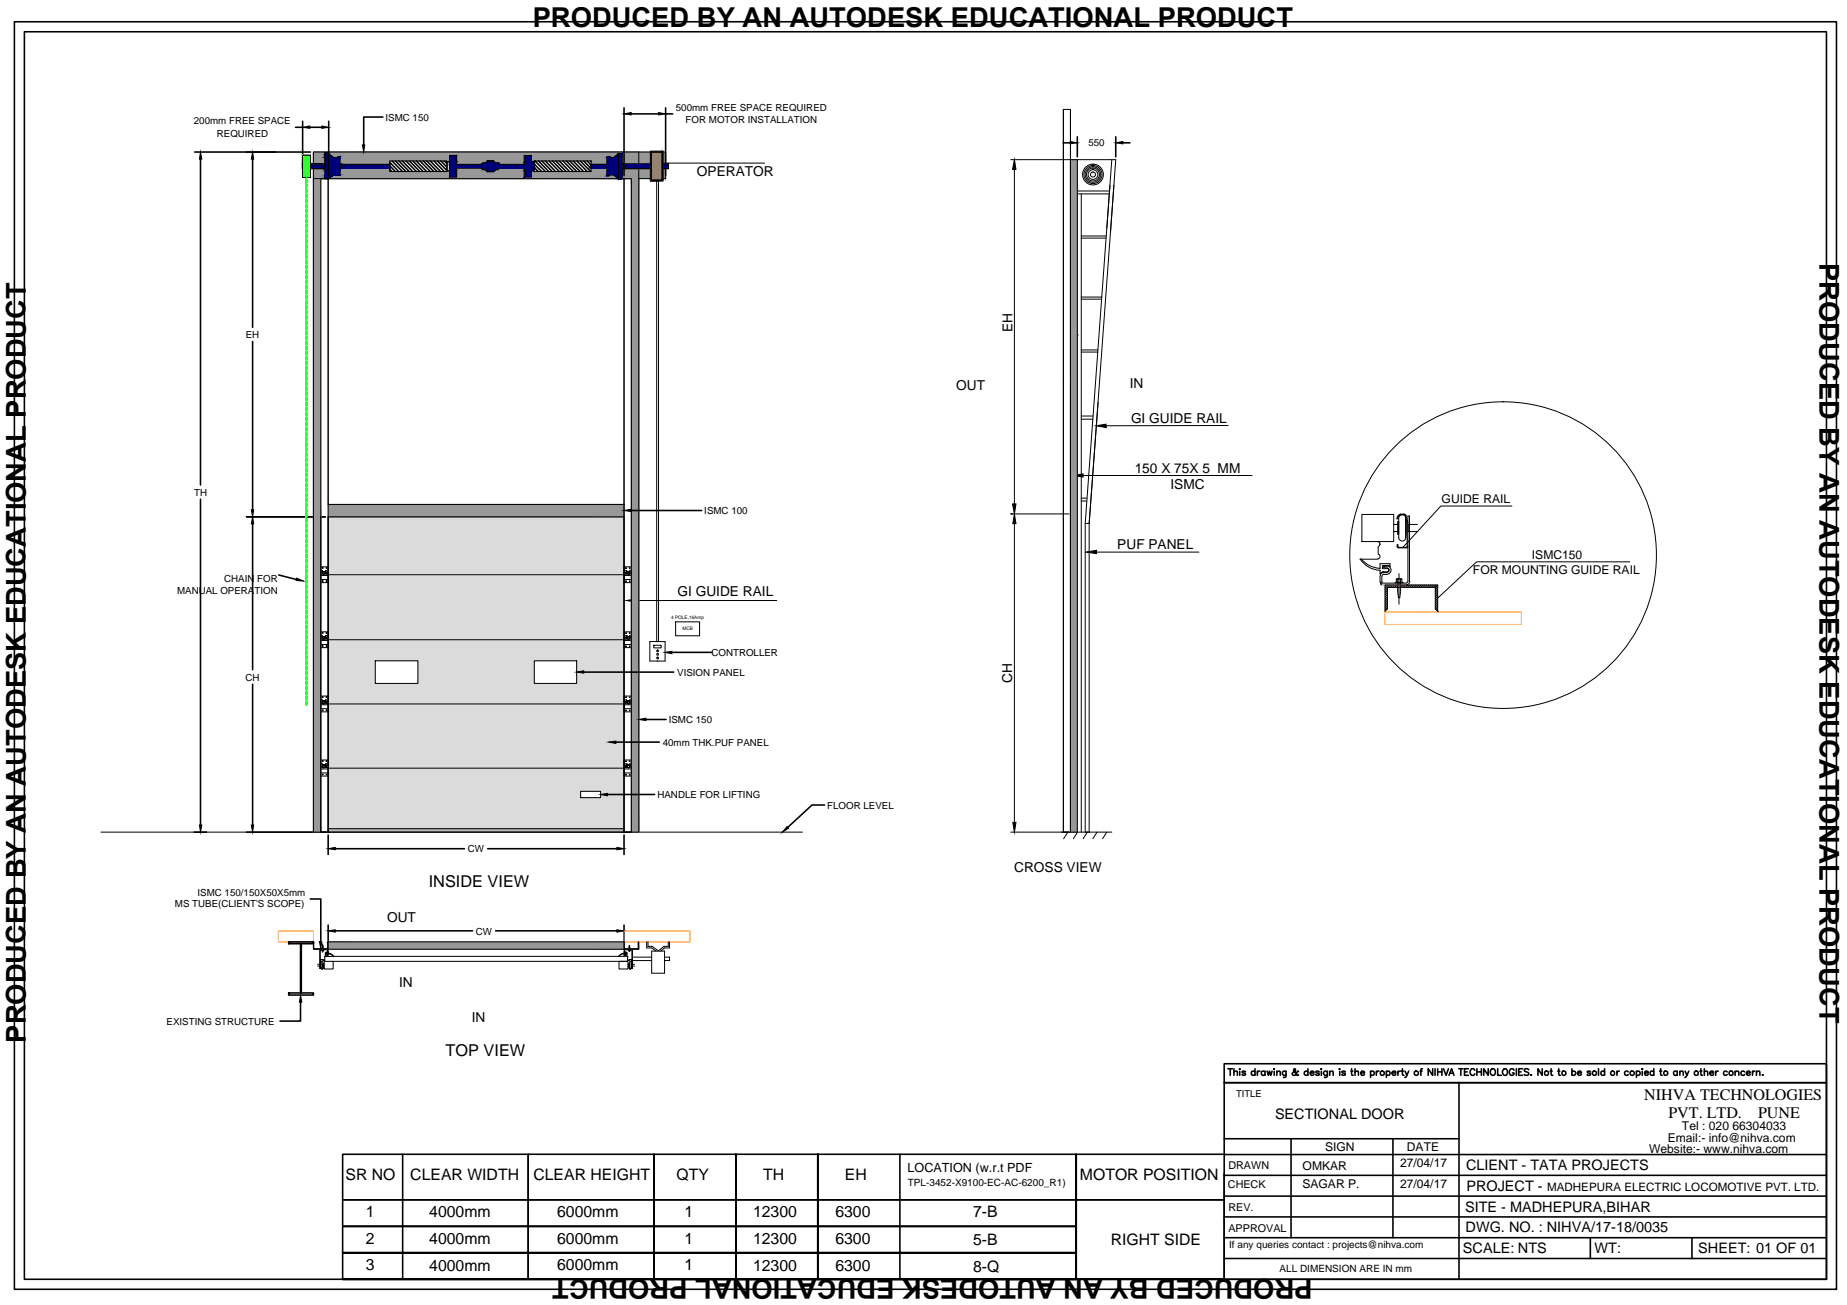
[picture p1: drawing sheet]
<svg xmlns="http://www.w3.org/2000/svg" width="297mm" height="210mm" viewBox="0 0 297 210" stroke-linecap="round" stroke-linejoin="round" font-family="sans-serif">
<defs><g id="words">
<g font-size="4.4">
<text x="85.7" y="4.3">PRODUCED BY AN AUTODESK EDUCATIONAL PRODUCT</text>
<text x="292.6" y="42.3" transform="rotate(90 292.6 42.3)">PRODUCED BY AN AUTODESK EDUCATIONAL PRODUCT</text>
<text x="4.2" y="167.7" transform="rotate(-90 4.2 167.7)">PRODUCED BY AN AUTODESK EDUCATIONAL PRODUCT</text>
<text x="211.1" y="205.7" transform="rotate(-180 211.1 205.7)">PRODUCED BY AN AUTODESK EDUCATIONAL PRODUCT</text>
</g>
<g font-size="2.6">
<text x="68.9" y="142.6">INSIDE VIEW</text>
<text x="71.7" y="169.9">TOP VIEW</text>
<text x="264.4" y="176.9">NIHVA TECHNOLOGIES</text>
<text x="268.3" y="179.8">PVT. LTD.</text>
<text x="282.7" y="179.8">PUNE</text>
</g>
<g font-size="2.5">
<text x="55.6" y="189.9">SR NO</text>
<text x="66" y="189.9">CLEAR WIDTH</text>
<text x="85.8" y="189.9">CLEAR HEIGHT</text>
<text x="108.8" y="189.9">QTY</text>
<text x="122.7" y="189.9">TH</text>
<text x="135.9" y="189.9">EH</text>
<text x="173.7" y="189.9">MOTOR POSITION</text>
<text x="58.8" y="195.8">1</text>
<text x="69" y="195.8">4000mm</text>
<text x="89.6" y="195.8">6000mm</text>
<text x="110.1" y="195.8">1</text>
<text x="121.1" y="195.8">12300</text>
<text x="134.4" y="195.8">6300</text>
<text x="156.5" y="195.8">7-B</text>
<text x="58.8" y="200.1">2</text>
<text x="69" y="200.1">4000mm</text>
<text x="89.6" y="200.1">6000mm</text>
<text x="110.1" y="200.1">1</text>
<text x="121.1" y="200.1">12300</text>
<text x="134.4" y="200.1">6300</text>
<text x="156.5" y="200.3">5-B</text>
<text x="178.6" y="200.2">RIGHT SIDE</text>
<text x="58.8" y="204.3">3</text>
<text x="69" y="204.4">4000mm</text>
<text x="89.6" y="204.3">6000mm</text>
<text x="110.1" y="204.3">1</text>
<text x="121.1" y="204.4">12300</text>
<text x="134.4" y="204.4">6300</text>
<text x="156.5" y="204.6">8-Q</text>
</g>
<g font-size="2.3">
<text x="205" y="180">SECTIONAL DOOR</text>
<text x="235.8" y="188.2">CLIENT - TATA PROJECTS</text>
<text x="235.8" y="191.5">PROJECT -</text>
<text x="235.6" y="194.9">SITE - MADHEPURA,BIHAR</text>
<text x="235.3" y="201.6">SCALE: NTS</text>
<text x="235.7" y="198.2">DWG. NO. : NIHVA/17-18/0035</text>
<text x="256.4" y="201.5">WT:</text>
<text x="273.1" y="201.6">SHEET: 01 OF 01</text>
</g>
<g font-size="2.2">
<text x="112.1" y="28.3">OPERATOR</text>
<text x="162.8" y="53.4" transform="rotate(-90 162.8 53.4)">EH</text>
<text x="153.8" y="62.7">OUT</text>
<text x="181.7" y="62.4">IN</text>
<text x="181.9" y="68">GI GUIDE RAIL</text>
<text x="182.5" y="76">150 X 75X 5 MM</text>
<text x="188.2" y="78.7">ISMC</text>
<text x="179.7" y="88.3">PUF PANEL</text>
<text x="109" y="95.9">GI GUIDE RAIL</text>
<text x="162.8" y="109.8" transform="rotate(-90 162.8 109.8)">CH</text>
<text x="163.1" y="140.3">CROSS VIEW</text>
<text x="62.3" y="148.3">OUT</text>
<text x="64.2" y="158.7">IN</text>
<text x="75.9" y="164.4">IN</text>
</g>
<text font-size="2" x="146" y="188.6">LOCATION (w.r.t PDF</text>
<g font-size="1.9">
<text x="231.8" y="81">GUIDE RAIL</text>
<text x="246.4" y="89.9">ISMC150</text>
<text x="236.9" y="92.3">FOR MOUNTING GUIDE RAIL</text>
<text x="213.1" y="185.2">SIGN</text>
<text x="226.3" y="185.2">DATE</text>
<text x="265.2" y="185.5">Website:- www.nihva.com</text>
<text x="268.2" y="183.6">Email:- info@nihva.com</text>
<text x="270.5" y="181.7">Tel : 020 66304033</text>
<text x="209.5" y="191">SAGAR P.</text>
<text x="209.5" y="188.1">OMKAR</text>
<text x="225.2" y="187.7">27/04/17</text>
<text x="225.2" y="191.1">27/04/17</text>
<text x="248.8" y="191.5">MADHEPURA ELECTRIC LOCOMOTIVE PVT. LTD.</text>
</g>
<g font-size="1.7">
<text x="197.5" y="191">CHECK</text>
<text x="197.6" y="188.1">DRAWN</text>
<text x="197.6" y="194.8">REV.</text>
<text x="197.6" y="198.1">APPROVAL</text>
</g>
<g font-size="1.6">
<text x="108.7" y="17.9">500mm FREE SPACE REQUIRED</text>
<text x="31.2" y="20">200mm FREE SPACE</text>
<text x="34.9" y="22">REQUIRED</text>
<text x="62" y="19.4">ISMC 150</text>
<text x="110.3" y="19.8">FOR MOTOR INSTALLATION</text>
<text x="175" y="23.5">550</text>
<text x="39.5" y="54.3">EH</text>
<text x="31.2" y="79.7">TH</text>
<text x="113.3" y="82.7">ISMC 100</text>
<text x="28.5" y="95.6">MANUAL OPERATION</text>
<text x="36.1" y="93.6">CHAIN FOR</text>
<text x="114.4" y="105.5">CONTROLLER</text>
<text x="39.5" y="109.5">CH</text>
<text x="108.9" y="108.7">VISION PANEL</text>
<text x="106.6" y="120">40mm THK.PUF PANEL</text>
<text x="107.6" y="116.3">ISMC 150</text>
<text x="105.7" y="128.4">HANDLE FOR LIFTING</text>
<text x="133" y="130.1">FLOOR LEVEL</text>
<text x="75.2" y="137.1">CW</text>
<text x="28.1" y="146">MS TUBE(CLIENT'S SCOPE)</text>
<text x="31.8" y="144">ISMC 150/150X50X5mm</text>
<text x="76.5" y="150.3">CW</text>
<text x="26.8" y="164.8">EXISTING STRUCTURE</text>
<text x="146" y="190.8">TPL-3452-X9100-EC-AC-6200_R1)</text>
<text x="197.7" y="200.8">If any queries contact : projects@nihva.com</text>
<text x="205.8" y="204.6">ALL DIMENSION ARE IN mm</text>
</g>
<text font-size="1.5" x="198.8" y="176.5">TITLE</text>
<g font-size=".8">
<text x="107.9" y="99.5">4 POLE,16Amp</text>
<text x="109.8" y="101.4">MCB</text>
</g>
</g></defs>
<!-- layer: 0 -->
<g fill="#dbdbdb" stroke="#dbdbdb" stroke-width=".16">
<path d="M52.8 83.1v8.1h47.6zM52.8 83.1h47.6v8.1z"/>
<path d="M52.8 91.2v1.2h47.6zM52.8 91.2h47.6v1.2z"/>
<path d="M52.8 92.4v1.3h47.6zM52.8 92.4h47.6v1.3z"/>
<path d="M52.8 93.7v9.2h47.6zM52.8 93.7h47.6v9.2z"/>
<path d="M52.8 102.9v3.4h47.6zM52.8 102.9h47.6v3.4z"/>
<path d="M92.7 106.3v3.6h7.7zM92.7 106.3h7.7v3.6z"/>
<path d="M67.2 106.3v3.6h18.7zM67.2 106.3h18.7v3.6z"/>
<path d="M52.8 106.3v3.6h7.6zM52.8 106.3h7.6v3.6z"/>
<path d="M52.8 109.9v3.3h47.6zM52.8 109.9h47.6v3.3z"/>
<path d="M52.8 113.2v10.4h47.6zM52.8 113.2h47.6v10.4z"/>
<path d="M52.8 123.6v3.7h47.6zM52.8 123.6h47.6v3.7z"/>
<path d="M96.6 127.3v1h3.8zM96.6 127.3h3.8v1z"/>
<path d="M52.8 127.3v1h40.6zM52.8 127.3h40.6v1z"/>
<path d="M52.8 128.3v5h47.6zM52.8 128.3h47.6v5z"/>
</g>
<!-- layer: at_Rect -->
<path d="M52.8 133.3h47.6v.5h-47.6zM52.8 133.8v-50.7h47.6v50.7" fill="none" stroke="#000" stroke-width=".16"/>
<!-- layer: 0 -->
<path d="M52.8 133.8h47.6" fill="none" stroke="#a6a6a6" stroke-width=".16"/>
<g fill="none" stroke="#000" stroke-width=".25">
<path d="M2.3 3.5h293v203.9h-293zM3.9 5.1h289.8v200.7h-289.8zM48.7 19.5v7.7M52.9 19.5v8.8M61.6 18.8h-3.1v4.5M100.4 17.3v11M101.5 18.3h4.4M107 17.3v11M107 18.3h1.2M31.3 24.5h18.6M32.2 25.6v52.4M40.6 25.6v27"/>
<path d="M47.5 20.5h1.2M49.8 20.5h2M52.3 26.4h-3.6v.7M52.3 24.5v2.6M52.3 28.7h.6M54.7 26.4v.6M62.7 26.1l1.4 1.5M62.7 26.7l.9 .9M62.7 27.2l.3 .4M62.7 26.4v.6M63.1 25.9l1.6 1.7M63.6 25.9l1.7 1.7"/>
<path d="M64.2 25.9l1.6 1.7M64.7 25.9l1.7 1.7M65.3 25.9l1.7 1.7M65.9 25.9l1.6 1.7M66.4 25.9l1.7 1.7M67 25.9l1.6 1.7M67.5 25.9l1.7 1.7M68.1 25.9l1.7 1.7M68.7 25.9l1.6 1.7M69.2 25.9l1.7 1.7M69.8 25.9l1.6 1.7M70.3 25.9l1.5 1.5"/>
<path d="M70.9 25.9l.9 .9M71.4 25.9l.4 .4M78.4 25.9h1M78.4 27.6h1M85.5 26v1.5M85.9 26.4l1.2 1.2M85.9 27l.7 .6M85.9 27.5l.1 .1M86 25.9l1.7 1.7M86.6 25.9l1.7 1.7M87.2 25.9l1.6 1.7M87.7 25.9l1.7 1.7"/>
<path d="M88.3 25.9l1.6 1.7M88.8 25.9l1.7 1.7M89.4 25.9l1.6 1.7M89.9 25.9l1.7 1.7M90.5 25.9l1.7 1.7M91.1 25.9l1.6 1.7M91.6 25.9l1.7 1.7M92.2 25.9l1.6 1.7M92.8 25.9l1.6 1.7M93.3 25.9l1.7 1.7M93.9 25.9l1.2 1.2M94.4 25.9l.7 .7"/>
<path d="M95 25.9l.1 .1M95.1 26.4v.6M97.6 28.3h.4M99.4 24.7v4M104.7 24.5h1.8v4.5h-1.8zM107.5 26.4v.7M171 23h1.1M173.3 22v3.2M179.4 22v3.2M180.6 23h1.1M40.6 54.9v27.1M32.2 80.3v52.4"/>
<path d="M39.7 83.1h12.6M40.6 84.3v23.4M44.8 92.5l2.9 .7M101.5 82.1h11.3M40.6 110.1v22.6M93.9 108.1h14.5M99 119.4h7M103.9 115.7h3.2M108.1 104.9h6.4M31.2 133.8h2M39.7 133.8h12.6M52.8 134.3v3.1"/>
<path d="M53.9 136.5h20.8M78.4 136.5h20.8M97.7 127.8h7.6M100.4 134.3v3.1M132.6 129.5h-2l-3.9 3.6M49.9 144.6h1.7v6.9M52.8 148.8v3M53.9 149.7h22.1M79.7 149.7h19.5M100.4 148.8v3.1M48.3 161.2v3h-3.3M197.5 171.9h.7"/>
<path d="M197.9 171.9v1.1M198.4 172.5l.3-.2h.3v.7M198.4 171.9v1.1M199.4 171.9h.1l-.1 .1zM199.4 172.3v.7M200.3 172.4l-.2-.1h-.3v.2l.4 .2 .1 .1-.2 .2-.3-.2M201.8 172.4a.34 .34 0 0 0-.5 0 .34 .34 0 0 0 0 .5 .34 .34 0 0 0 .5-.1M201.8 171.9v1.1M202.2 172.3v.7M202.6 172.3l-.3 .1-.1 .2M203.4 172.4a.34 .34 0 0 0-.4 0 .34 .34 0 0 0 0 .5 .34 .34 0 0 0 .4-.1M203.4 172.3v.7"/>
<path d="M203.8 172.3l.2 .7 .2-.7 .2 .7 .2-.7M204.9 171.9v.1zM204.9 172.3v.7M205.3 172.5l.3-.2h.3v.7M205.3 172.3v.7M206.8 172.3v.9l-.4 .1M206.8 172.4a.34 .34 0 0 0-.5 0 .34 .34 0 0 0 0 .5 .34 .34 0 0 0 .5-.1M208.8 172.4l-.1-.1-.3 .5-.2 .2h-.2l-.2-.3 .1-.2 .4-.2 .1-.2-.2-.2-.1 .2v.2l.5 .6h.2M210.3 172.4a.34 .34 0 0 0-.4 0 .34 .34 0 0 0 0 .5 .34 .34 0 0 0 .4-.1M210.3 171.9v1.1M210.7 172.6h.6a.3 .3 0 0 0-.3-.3 .3 .3 0 0 0-.3 .3v.1a.32 .32 0 0 0 .3 .3 .32 .32 0 0 0 .3-.2M212.2 172.4l-.3-.1h-.2v.2l.4 .2 .1 .1-.3 .2-.3-.2"/>
<path d="M212.5 171.9v.1zM212.5 172.3v.7M213.5 172.3v.8l-.2 .2h-.3M213.5 172.4a.35 .35 0 0 0-.5 0 .35 .35 0 0 0 0 .5 .35 .35 0 0 0 .5-.1M213.9 172.5l.2-.2h.3v.7M213.9 172.3v.7M215.4 171.9h.1v.1zM215.5 172.3v.7M216.4 172.4l-.3-.1h-.3v.2l.5 .2 .1 .1-.3 .2-.3-.2M217.2 172.3h.4M217.4 171.9v.8v.2l.2 .1M217.9 172.5l.3-.2h.2l.1 .7"/>
<path d="M217.9 171.9v1.1M218.8 172.6h.6a.3 .3 0 0 0-.3-.3 .3 .3 0 0 0-.3 .3v.1a.32 .32 0 0 0 .3 .3 .32 .32 0 0 0 .3-.2M220.4 172.4a.34 .34 0 0 1 .5 0 .34 .34 0 0 1 0 .5 .34 .34 0 0 1-.5-.1M220.4 172.3v1M221.3 172.3v.7M221.8 172.3h-.3l-.2 .3M223 172.4a.34 .34 0 0 1 .4 0 .34 .34 0 0 1 0 .5 .34 .34 0 0 1-.4-.1M223 172.3v1M223.9 172.6h.6a.3 .3 0 0 0-.3-.3 .3 .3 0 0 0-.3 .3v.1a.32 .32 0 0 0 .2 .3 .32 .32 0 0 0 .4-.2M224.8 172.3v.7M225.2 172.3l-.3 .1-.1 .2M225.4 172.3h.3"/>
<path d="M225.5 171.9v.8l.1 .2 .2 .1M226 172.3l.3 .7 .3-.7M226.3 173l-.1 .2-.3 .1M228.4 172.3h.3M228.8 171.9h-.3v.2v.9M230.4 171.9v1.1l-.7-1.1v1.1M230.8 171.9v1.1M231.2 171.9v1.1M231.2 172.4h.7M231.9 171.9v1.1M232.1 171.9l.5 1.1 .3-1.1M233 173l.5-1.1 .3 1.1"/>
<path d="M233.2 172.6h.5M234.6 171.9h.7M234.6 174.1v31.7M234.9 171.9v1.1M235.5 172.4h.5M236.2 171.9h-.7v1.1h.7M237.2 172.2a.39 .39 0 0 0-.5-.3 .39 .39 0 0 0-.3 .4 .45 .45 0 0 0 .2 .6 .45 .45 0 0 0 .5-.1l.1-.1M237.5 172.4h.7M237.5 171.9v1.1M238.2 171.9v1.1M239.3 171.9v1.1l-.7-1.1v1.1M239.9 171.9a.5 .5 0 0 1 .6 .5 .5 .5 0 0 1-.6 .5l-.2-.3v-.4z"/>
<path d="M240.9 171.9v1.1h.6M241.8 171.9a.53 .53 0 0 1 .7 .4 .53 .53 0 0 1-.4 .7 .57 .57 0 0 1-.5-.4 .57 .57 0 0 1 .2-.7zM243.5 172.2a.39 .39 0 0 0-.5-.3 .39 .39 0 0 0-.3 .4 .45 .45 0 0 0 .2 .6 .45 .45 0 0 0 .5-.1l.1-.2h-.3M243.9 171.9v1.1M244.2 172.4h.4M244.9 171.9h-.7v1.1h.7M245.9 172.1l-.3-.2-.5 .2 .1 .2 .5 .2 .2 .2v.1l-.3 .2-.5-.2M246.2 172.9h.1zM248 171.9v1.1l-.7-1.1v1.1M249.3 172.3h.3M249.5 171.9v.8v.2l.2 .1M250.5 172.3h.4"/>
<path d="M250.7 171.9v.8v.2l.2 .1M252.8 172.4a.34 .34 0 0 1 .5 0 .34 .34 0 0 1 0 .5 .34 .34 0 0 1-.5-.1M252.8 171.9v1.1M253.7 172.6h.6v-.1a.35 .35 0 0 0-.5-.1 .35 .35 0 0 0 0 .5 .35 .35 0 0 0 .5-.1M255.8 172.4l-.2-.1h-.3v.2l.4 .2 .1 .1-.2 .2-.3-.2M257.1 171.9v1.1M258 172.4a.34 .34 0 0 0-.4 0 .34 .34 0 0 0 0 .5 .34 .34 0 0 0 .4-.1M258 171.9v1.1M260 172.3v.7M260.4 172.3a.3 .3 0 0 0-.4 .3M261.9 172.4a.34 .34 0 0 0-.5 0 .34 .34 0 0 0 0 .5 .34 .34 0 0 0 .5-.1M263.2 172.4a.34 .34 0 0 1 .5 0 .34 .34 0 0 1 0 .5 .34 .34 0 0 1-.5-.1"/>
<path d="M263.2 172.3v1M264.1 171.9h.1l-.1 .1zM264.1 172.3v.7M264.5 172.6h.6a.3 .3 0 0 0-.3-.3 .3 .3 0 0 0-.3 .3v.1a.33 .33 0 0 0 .2 .3 .33 .33 0 0 0 .4-.2M266 172.4a.34 .34 0 0 0-.5 0 .34 .34 0 0 0 0 .5 .34 .34 0 0 0 .5-.1M266 171.9v1.1M266.9 172.3h.3M267.1 171.9v.8v.2l.2 .1M269.7 172.4a.34 .34 0 0 0-.5 0 .34 .34 0 0 0 0 .5 .34 .34 0 0 0 .5-.1M269.7 172.3v.7M270.2 172.5l.2-.2h.2l.1 .7M270.2 172.3v.7"/>
<path d="M271 172.3l.3 .7 .3-.7M271.3 173l-.3 .3M273.4 172.3h.3M273.5 171.9v.8l.1 .2 .2 .1M274.1 172.5l.2-.2h.3v.7M274.1 171.9v1.1M275 172.6h.6a.3 .3 0 0 0-.3-.3 .3 .3 0 0 0-.3 .3v.1a.33 .33 0 0 0 .2 .3 .33 .33 0 0 0 .4-.2M275.9 172.3v.7M276.3 172.3h-.2l-.2 .3M277.8 172.4a.34 .34 0 0 0-.5 0 .34 .34 0 0 0 0 .5 .34 .34 0 0 0 .5-.1M279 172.5l.3-.2h.3v.7M279 172.3v.7"/>
<path d="M280.6 172.4a.34 .34 0 0 0-.5 0 .34 .34 0 0 0 0 .5 .34 .34 0 0 0 .5-.1M280.9 172.6h.6v-.1a.33 .33 0 0 0-.5-.1 .33 .33 0 0 0 0 .5 .33 .33 0 0 0 .5-.1M281.8 172.3v.7M282.2 172.3a.3 .3 0 0 0-.4 .3M282.5 172.5l.2-.2h.3v.7M282.5 172.3v.7M283.4 172.9h.1zM55.1 193h141.8M64.8 185.7v20.1M84.9 185.7v20.1M131.5 185.7v20.1zM131.5 185.7v20.1"/>
<path d="M144.7 185.7v20.1M173.1 197.3h-118h118M196.9 188.7v17.1h-89.6h89.6v-31.7h96.8h-96.8v-3h96.8v34.7M196.9 185.7h-141.8v20.1M196.9 195.7h96.8M196.9 192.4h96.8M196.9 189h96.8M196.9 185.7h96.8M196.9 183.2h37.7M196.9 199.1h96.8M207.6 183.2v15.9M224 183.2v15.9"/>
<path d="M255.8 199.1v3.3M272.1 199.1v3.3M55.1 205.8h118zM105.2 205.8v-20.1v20.1M113.2 205.8h180.5M118.3 205.8v-20.1v20.1M173.1 201.5h-118h118M173.1 205.8v-20.1v20.1M196.9 202.4h96.8"/>
<circle cx="222.3" cy="172.6" r=".35"/>
<circle cx="227.8" cy="172.6" r=".35"/>
<circle cx="248.7" cy="172.6" r=".35"/>
<circle cx="251.5" cy="172.6" r=".35"/>
<circle cx="256.4" cy="172.6" r=".35"/>
<circle cx="259.3" cy="172.6" r=".35"/>
<circle cx="262.5" cy="172.6" r=".35"/>
<circle cx="267.9" cy="172.6" r=".35"/>
<circle cx="272.8" cy="172.6" r=".35"/>
<circle cx="278.4" cy="172.6" r=".35"/>
</g>
<g fill="#000" stroke="#000" stroke-width=".16">
<path d="M100.4 18.3l1.1-.2v.4zM105.9 18.1l1.1 .2-1.1 .2zM32.2 24.5l.3 1.1h-.4zM40.6 24.5l.2 1.1h-.4zM48.7 20.5l1.1-.2v.3zM51.8 20.3l1.1 .2-1.1 .1zM58.3 23.3h.4l-.2 1.2zM104.9 26.2l1.6-.3v.6zM163.1 25.7l.3 1.5h-.6zM172.1 22.8l1.2 .2-1.2 .1zM179.4 23l1.2-.2v.3zM172.6 76.5l1.6-.3v.5z"/>
<path d="M176.3 68.5l1.6-.3v.6zM40.6 83.1l.2 1.2h-.4zM40.4 82h.4l-.2 1.1zM47.7 93l1.1 .5-1.2-.1zM100.4 82.1l1.1-.2v.4zM100.7 96.6l1.6-.3v.5zM162.8 81.1h.6l-.3 1.6zM163.1 82.7l.3 1.5h-.5zM174.7 88.8l1.6-.3v.6zM92.7 108.1l1.2-.2v.4zM97.9 119.4l1.1-.2v.4zM102.7 115.7l1.2-.2v.4z"/>
<path d="M106.9 104.9l1.2-.1v.3zM32.1 132.7h.4l-.3 1.1zM40.4 132.7h.4l-.2 1.1zM52.8 136.5l1.1-.2v.4zM96.6 127.8l1.1-.2v.4zM99.2 136.3l1.2 .2-1.2 .2zM126.6 133l.2 .2-1 .6zM162.9 132.3h.5l-.3 1.5zM51.4 151.5h.4l-.2 1.1zM52.8 149.7l1.1-.2v.4zM99.2 149.5l1.2 .2-1.2 .2zM48.3 160l.2 1.2h-.3z"/>
</g>
<g fill="none" stroke="#000" stroke-width=".16">
<path d="M171 17.6h1.2v116.2h-1.2zM48.7 27.1h3.6v1.6M48.7 25h1.2v3.5h-1.2zM50.4 28.7h2.4M51.6 28.7h1.2v105.1h-1.2zM52.3 24.5h.6v.3M52.8 28.7h47.6v52.4h-47.6zM52.9 24.8l.7 .5h.7M52.9 24.8v3.9l.7-.6h.7M71.8 25.9h-9.1v.5h-8v-1.2h-.4v3h.4v-1.2h8v.6h9.1M71.8 25.9l.2 .1M71.8 25.9v1.7"/>
<path d="M72 26h.1M72 27.5h.1M72 26h.3M72 27.5h.3M72 27.5l-.2 .1M72 26v1.5M77.5 27l.2 .3h.4M77.5 26.5v.5M78.1 26.2h-.4l-.2 .2h-4.1v-1.4h-1.1v3.5h1.1v-1.5h4.1M78.1 26.2l.3-.3v1.7l-.3-.3M78.1 26.2v1.1M79.7 26.2l-.3-.3v1.7l.3-.3h.4l.2-.3h4v1.5h1.2v-1l.4 .1h9.2v-.6h2.5v1.3"/>
<path d="M79.7 26.2h.4l.2 .2M79.7 26.2v1.1M80.3 26.4v.6M85.8 26h.1M85.8 26h-.3v-1h-1.2v1.4h-4M85.8 26v1.5M85.9 25.9h9.2v.5h2.5M85.9 25.9l-.1 .1M85.9 25.9v1.7M98 25.2h.1M98 25.2h-.4v1.8M98 25.2v3.1"/>
<path d="M99.4 24.8l.7-.1v1.7h4.5M99.4 24.8l-.7 .5h-.7M99.4 24.7v.1M100.1 26.4v.7M100.4 28.7h1.1v105.1h-1.1zM100.7 27.1h-.6v1M101.5 28.7v105.1M102.7 24.5h1.9M102.7 28.7h1.9M104.6 27.1h-4.5v1.7h-.7l-.7-.7h-.7M104.6 24.3h2v4.8h-2zM106.5 26.2h16.5"/>
<path d="M106.6 24.5h.4v1.9M107 27.1v1.6h-.4M107.5 26.4h-.9v.7h.9M162.5 25.7h16.9M163.1 27.2v53.9M172.2 25.7h1.1v108.1h-1.1zM173.9 38h4M173.9 38.3h4M173.9 47.8h3.3M173.9 48.1h3.3M173.9 56.3h2.7M173.9 56.6h2.7"/>
<path d="M174.2 76.5h27.2M197.5 68.4l-19.6 .1M51.6 93.7h1.2M51.6 83.1v50.7M52.8 81.1h47.6v52.7h1.1M52.8 83.1v50.7h-1.2M52.8 92.4h47.6M100.4 93.7h1.1M102.3 96.6h22.6M162.5 82.7h9.4M163.1 84.2v48.1M176.3 88.8h16.5"/>
<path d="M218.7 89.9h2.8M222.7 94.1h8.5v4.2l-.4-.4v-3.4h-7.7v3.4l-.4 .4zM222.9 94.1l-.2 .1M223.1 94.7l-.4 .4M223.1 95l-.4 .4M223.1 95.3l-.4 .4M223.1 95.6l-.4 .4M223.1 96l-.4 .3M223.1 96.3l-.4 .3M223.1 96.5l-.4 .4M223.1 96.8l-.4 .4M223.1 97.1l-.4 .4"/>
<path d="M223.1 97.4l-.4 .4M223.1 97.7l-.4 .4M223.2 94.1l-.5 .4M223.5 94.1l-.8 .7M223.8 94.1l-.4 .4M224.1 94.1l-.4 .4M224.4 94.1l-.4 .4M224.6 94.1l-.3 .4M224.8 94.3l-.2 .2M225.2 94.1h.1M225.5 94.1l-.3 .3M225.9 94.1l-.4 .4"/>
<path d="M226.2 94.1l-.4 .4M226.5 94.1l-.4 .4M226.8 94.1l-.4 .4M227.1 94.1l-.4 .4M227.4 94.1l-.4 .4M227.7 94.1l-.4 .4M228 94.1l-.4 .4M228.2 94.1l-.3 .4M228.5 94.1l-.3 .4M228.8 94.1l-.3 .4M229.1 94.1l-.3 .4M229.4 94.1l-.3 .4"/>
<path d="M229.8 94.1l-.4 .4M230.1 94.1l-.4 .4M230.4 94.1l-.4 .4M230.7 94.1l-.4 .4M231 94.1l-.4 .4M231.2 98.3h.1M231.2 94.1l-.4 .4M231.2 94.4l-.4 .4M231.2 94.7l-.4 .4M231.2 95l-.4 .4M231.2 95.3l-.4 .4M231.2 95.6l-.4 .4"/>
<path d="M231.2 95.9l-.4 .4M231.2 96.3l-.4 .3M231.2 96.5l-.4 .4M231.2 96.8l-.4 .4M231.2 97.1l-.4 .4M231.2 97.4l-.4 .4M231.2 97.7l-.3 .3M231.2 98l-.1 .2M243.1 81.4h-11.4l-6 6.6M262.1 90.4h-24.6l-6.3 5.8M51.6 104.2h1.2M51.6 114.5h1.2"/>
<path d="M52.8 113.2h47.6M52.8 102.9h47.6M60.4 106.3h6.8v3.6h-6.8zM85.9 106.3h6.8v3.6h-6.8zM100.4 104.2h1.1M100.4 114.5h1.1M104.5 103.2h2.5v3.1h-2.5zM105.1 103.8h1.2v.4h-1.2zM105.6 103.2v-74.1h.3v74.1M108.7 100h3.8v2.3h-3.8zM50.4 133.8v-109.3h52.3v109.3M51.6 133.8h-1.2v-109.3h52.3v109.3h-1.2"/>
<path d="M51.6 124.8h1.2M52.8 123.6h47.6M93.4 127.3h3.2v1h-3.2zM100.4 124.8h1.1M162.5 133.8h9.4M50.4 151.5v1.1h2.3v-1.1h.1v1.2h-2.4zM52.8 152.7h47.6M52.8 151.5h47.6M100.4 151.5v1.1h2.2v-1.1h.1v1.2h-2.3zM101.7 154h3.1M101.7 154.5h3.1M104 151.5v1h.8l.7 .5"/>
<path d="M104.2 151.5v.7h.7l1 .7 .9-.7h.7v-.7M104.8 153h2.1v3.5h-2.1zM106.9 154h.8v.5h-.8M107.7 151.5v1h-.8l-.7 .5"/>
<circle cx="175.8" cy="28.1" r="1.46"/>
<circle cx="175.8" cy="28.1" r="1.25"/>
<circle cx="175.8" cy="28.1" r="1.04"/>
<circle cx="175.8" cy="28.1" r=".78"/>
<circle cx="175.8" cy="28.1" r="1.67"/>
<circle cx="175.8" cy="28.1" r=".4"/>
<circle cx="51.9" cy="91.4" r=".06"/>
<circle cx="51.9" cy="93.5" r=".06"/>
<circle cx="52.5" cy="91.4" r=".06"/>
<circle cx="52.5" cy="93.5" r=".06"/>
<circle cx="100.7" cy="93.5" r=".06"/>
<circle cx="100.7" cy="91.4" r=".06"/>
<circle cx="101.3" cy="91.4" r=".06"/>
<circle cx="101.3" cy="93.5" r=".06"/>
<circle cx="241.7" cy="89.3" r="24.7"/>
<circle cx="51.9" cy="112.1" r=".06"/>
<circle cx="51.9" cy="114.3" r=".06"/>
<circle cx="51.9" cy="101.8" r=".06"/>
<circle cx="51.9" cy="103.9" r=".06"/>
<circle cx="52.5" cy="101.8" r=".06"/>
<circle cx="52.5" cy="103.9" r=".06"/>
<circle cx="52.5" cy="112.1" r=".06"/>
<circle cx="52.5" cy="114.3" r=".06"/>
<circle cx="100.7" cy="101.8" r=".06"/>
<circle cx="100.7" cy="112.1" r=".06"/>
<circle cx="100.7" cy="114.3" r=".06"/>
<circle cx="100.7" cy="103.9" r=".06"/>
<circle cx="101.3" cy="114.3" r=".06"/>
<circle cx="101.3" cy="103.9" r=".06"/>
<circle cx="101.3" cy="101.8" r=".06"/>
<circle cx="101.3" cy="112.1" r=".06"/>
<circle cx="105.8" cy="105.2" r=".15"/>
<circle cx="105.8" cy="105.8" r=".15"/>
<circle cx="105.8" cy="104.7" r=".15"/>
<circle cx="51.9" cy="122.4" r=".06"/>
<circle cx="51.9" cy="124.6" r=".06"/>
<circle cx="52.5" cy="124.6" r=".06"/>
<circle cx="52.5" cy="122.4" r=".06"/>
<circle cx="100.7" cy="124.6" r=".06"/>
<circle cx="100.7" cy="122.4" r=".06"/>
<circle cx="101.3" cy="122.4" r=".06"/>
<circle cx="101.3" cy="124.6" r=".06"/>
</g>
<path d="M52.8 133.3v.5h47.6zM52.8 133.3h47.6v.5z" fill="#bababa" stroke="#bababa" stroke-width=".16"/>
<!-- layer: at_Entity -->
<g fill="none" stroke="#000" stroke-width=".16">
<path d="M51.6 91.8h.2v.1v-.1zM51.6 92.3h1.2M51.6 92.1h1.2M51.6 92.6h1.2M51.6 93.2h1.2M51.7 92.2v-.1v.1h.1h-.2h.2v.1M51.7 92v.1M51.8 91.9h.6h-.6M51.8 91.9h.1M51.8 92.1v.1M52 92.3v.1h.1v-.1M52.2 92.3v-.1h.3v.1"/>
<path d="M52.4 91.9v.3h.1l-.1-.1M52.4 91.8h.1M52.5 91.8h-.1v.1M52.8 91.8h-.4v.1M52.8 91.2h-1.2v.6M100.4 91.8h.4v.1M100.4 91.2h1.1v.6M100.4 92.3h1.1M100.4 92.1h1.1M100.4 92.6h1.1M100.4 93.2h1.1M100.7 91.8h.1v.1"/>
<path d="M100.7 92.3v-.1h.2v.1M100.8 91.9v.3h-.1l.1-.1M100.8 91.8h.1M101 92.3v.1h.2v-.1M101.3 91.9h-.5h.5M101.3 91.8v.1v-.1h.2zM101.3 91.9h.1M101.3 92.1v.1M101.4 92.2v-.1v.1h-.1h.2h-.2v.1M101.4 92v.1M51.6 112.6h.2v.1v-.1zM51.6 102.3h.2v.1v-.1z"/>
<path d="M51.6 102.8h1.2M51.6 102.5h1.2M51.6 103h1.2M51.6 103.7h1.2M51.6 113.1h1.2M51.6 112.8h1.2M51.6 113.4h1.2M51.6 114h1.2M51.7 113v-.2v.2h.1h-.2h.2v.1M51.7 102.6v-.1v.1h.1h-.2h.2v.2M51.7 102.5h.1M51.7 112.8h.1"/>
<path d="M51.8 112.7h.6h-.6M51.8 102.4h.6h-.6M51.8 102.4h.1M51.8 102.6h.1M51.8 112.7h.1M51.8 112.9v.1M52 102.8v.1h.1v-.1M52 113.1v.1h.1v-.1M52.2 113.1v-.1h.3v.1M52.2 102.8v-.2h.3v.2M52.4 112.7v.3h.1l-.1-.1M52.4 102.3h.1"/>
<path d="M52.4 102.4v.2h.1h-.1M52.4 102.6h.1M52.4 112.6h.1M52.5 112.6h-.1v.1M52.5 102.3h-.1v.1M52.8 112.6h-.4v.1M52.8 112h-1.2v.6M52.8 102.3h-.4v.1M52.8 101.6h-1.2v.7M100.4 102.3h.4v.1M100.4 101.6h1.1v.7M100.4 112.6h.4v.1"/>
<path d="M100.4 112h1.1v.6M100.4 102.8h1.1M100.4 102.5h1.1M100.4 103h1.1M100.4 103.7h1.1M100.4 113.1h1.1M100.4 112.8h1.1M100.4 113.4h1.1M100.4 114h1.1M100.7 102.3h.1v.1M100.7 102.8v-.2h.2v.2M100.7 112.6h.1v.1"/>
<path d="M100.7 113.1v-.1h.2v.1M100.8 102.3h.1M100.8 102.4v.2h-.1h.1M100.8 102.6h.1M100.8 112.7v.3h-.1l.1-.1M100.8 112.6h.1M101 102.8v.1h.2v-.1M101 113.1v.1h.2v-.1M101.3 102.4h-.5h.5M101.3 102.4h.1M101.3 102.3v.1v-.1h.2zM101.3 102.6h.1"/>
<path d="M101.3 112.7h-.5h.5M101.3 112.6v.1v-.1h.2zM101.3 112.7h.1M101.3 112.9v.1M101.4 102.6v-.1v.1h-.1h.2h-.2v.2M101.4 113v-.2v.2h-.1h.2h-.2v.1M101.4 102.5h.1M101.4 112.8h.1M16.2 133.8h112.9M51.6 122.9h.2v.1v-.1zM51.6 123.4h1.2M51.6 123.1h1.2"/>
<path d="M51.6 123.7h1.2M51.6 124.3h1.2M51.7 123.3v-.2v.2h.1h-.2h.2v.1M51.7 123.1h.1M51.8 123h.6h-.6M51.8 123h.1M51.8 123.3h.1M52 123.4v.1l.1-.1M52.2 123.4v-.1h.3v.1M52.4 122.9h.1M52.4 123v.3h.1h-.1M52.4 123.3h.1"/>
<path d="M52.5 122.9h-.1v.1M52.8 122.9h-.4v.1M52.8 122.2h-1.2v.7M100.4 122.9h.4v.1M100.4 122.2h1.1v.7M100.4 123.4h1.1M100.4 123.1h1.1M100.4 123.7h1.1M100.4 124.3h1.1M100.7 122.9h.1v.1M100.7 123.4v-.1h.2v.1M100.8 122.9h.1"/>
<path d="M100.8 123v.3h-.1h.1M100.8 123.3h.1M101 123.4v.1l.2-.1M101.3 123h-.5h.5M101.3 123h.1M101.3 122.9v.1v-.1h.2zM101.3 123.3h.1M101.4 123.3v-.2v.2h-.1h.2h-.2v.1M101.4 123.1h.1"/>
</g>
<!-- layer: 0 -->
<path d="M51.6 133.8v-105.1h49.9v105.1" fill="none" stroke="#dda56e" stroke-width=".16"/>
<g fill="#989898" stroke="#989898" stroke-width=".16">
<path d="M54.7 25.9h8v.5z"/>
<path d="M54.7 27h1.1z"/>
<path d="M52.7 151.5h.1z"/>
<path d="M102.6 151.5h.1z"/>
<path d="M52.8 81.1v2h47.6zM52.8 81.1h47.6v2z"/>
<path d="M50.4 24.5v.3h52.3zM50.4 24.5h52.3v.3z"/>
<path d="M52.9 24.8h49.8zM52.9 24.8h49.8z"/>
<path d="M52.9 24.8l.3 .2h45.9zM52.9 24.8h46.5l-.3 .2z"/>
<path d="M53.2 25l.3 .2h18.8zM53.2 25h19.1v.2z"/>
<path d="M85.5 25v.2h13.3zM85.5 25h13.6l-.3 .2z"/>
<path d="M53.5 25.2l.1 .1h.7zM53.5 25.2h.8v.1z"/>
<path d="M98 25.2v.1h.7zM98 25.2h.8l-.1 .1z"/>
<path d="M73.4 25v.9h10.9zM73.4 25h10.9v.9z"/>
<path d="M85.5 25.2v.7h12.1zM85.5 25.2h12.1v.7z"/>
<path d="M54.7 25.2v.7h17.6zM54.7 25.2h17.6v.7z"/>
<path d="M85.5 25.9v.1h.3zM85.5 25.9h.4l-.1 .1z"/>
<path d="M71.8 25.9l.5 .1zM71.8 25.9h.5v.1z"/>
<path d="M79.4 25.9l.3 .3h4.6zM79.4 25.9h4.9v.3z"/>
<path d="M73.4 25.9v.3h4.7zM73.4 25.9h5l-.3 .3z"/>
<path d="M54.7 26.4h8zM54.7 25.9l8 .5h-8z"/>
<path d="M95.1 25.9v.5h2.5zM95.1 25.9h2.5v.5z"/>
<path d="M80.1 26.2l.2 .2h4zM80.1 26.2h4.2v.2z"/>
<path d="M73.4 26.2v.2h4.1zM73.4 26.2h4.3l-.2 .2z"/>
<path d="M50.4 24.8v1.9h2.5zM50.4 24.8h2.5v1.9z"/>
<path d="M54.7 27h8zM54.7 27h8z"/>
<path d="M80.3 27l-.2 .3h4.2zM80.3 27h4v.3z"/>
<path d="M73.4 27v.3h4.3zM73.4 27h4.1l.2 .3z"/>
<path d="M95.1 27v.6h2.5zM95.1 27h2.5v.6z"/>
<path d="M85.5 27.5v.1h.4zM85.5 27.5l.4 .1z"/>
<path d="M71.8 27.6h.5l-.3-.1zM72 27.5h.3v.1z"/>
<path d="M54.7 27v.6h8zM54.7 27h8v.6z"/>
<path d="M54.7 27.6h17.6zM54.7 27.6h17.6z"/>
<path d="M79.7 27.3l-.3 .3h4.9zM79.7 27.3h4.6v.3z"/>
<path d="M73.4 27.3v.3h5zM73.4 27.3h4.7l.3 .3z"/>
<path d="M54.7 27.6v.6h17.6zM54.7 27.6h17.6v.6z"/>
<path d="M53.5 28.2h.8l-.7-.1zM53.6 28.1h.7v.1z"/>
<path d="M98 28.1v.2h.8zM98 28.1h.7l.1 .2z"/>
<path d="M85.5 27.6v.7h12.1zM85.5 27.6h12.1v.7z"/>
<path d="M85.5 28.3v.2h13.6zM85.5 28.3h13.3l.3 .2z"/>
<path d="M73.4 27.6v.9h10.9zM73.4 27.6h10.9v.9z"/>
<path d="M53.2 28.5h19.1l-18.8-.3zM53.5 28.2h18.8v.3z"/>
<path d="M50.4 26.7v1.8h2.5zM50.4 26.7h2.5v1.8z"/>
<path d="M99.4 24.8v3.9h3.3zM99.4 24.8h3.3v3.9z"/>
<path d="M52.9 28.7h46.5l-46.2-.2zM53.2 28.5h45.9l.3 .2z"/>
<path d="M50.4 28.5v.2h2.5zM50.4 28.5h2.5v.2z"/>
<path d="M99.4 28.7h3.3zM99.4 28.7h3.3z"/>
<path d="M50.4 28.7h49zM50.4 28.7h49z"/>
<path d="M50.4 28.7h52.3zM50.4 28.7h52.3z"/>
<path d="M50.4 28.7v54.4h1.2zM50.4 28.7h1.2v54.4z"/>
<path d="M101.5 28.7v105.1h1.2zM101.5 28.7h1.2v105.1z"/>
<path d="M50.4 83.1v50.7h1.2zM50.4 83.1h1.2v50.7z"/>
<path d="M101.5 24.5v.2h1.2zM101.5 24.5h1.2v.2z"/>
<path d="M101.8 24.7v.5h.9zM101.8 24.7h.9v.5z"/>
<path d="M101.8 25.2v1.2h.9zM101.8 25.2h.9v1.2z"/>
<path d="M101.8 27.1v1h.9zM101.8 27.1h.9v1z"/>
<path d="M101.8 28.1v.7h.9zM101.8 28.1h.9v.7z"/>
<path d="M101.5 28.8v105h1.2zM101.5 28.8h1.2v105z"/>
<path d="M106.6 24.5v1.9h.4zM106.6 24.5h.4v1.9z"/>
<path d="M102.7 24.5v1.9h1.9zM102.7 24.5h1.9v1.9z"/>
<path d="M106.6 27.1v1.6h.4zM106.6 27.1h.4v1.6z"/>
<path d="M102.7 27.1v1.6h1.9zM102.7 27.1h1.9v1.6z"/>
<path d="M172.2 25.7v108.1h1.1zM172.2 25.7h1.1v108.1z"/>
<path d="M52.7 151.5v1.1h.1zM52.7 151.5h.1v1.1z"/>
<path d="M50.4 151.5v1.1zM50.4 151.5v1.1z"/>
<path d="M52 152.6v.1h.8zM52 152.6h.8v.1z"/>
<path d="M50.4 152.6v.1h1.4zM50.4 152.6h1.4v.1z"/>
<path d="M52.8 151.5v1.2h47.6zM52.8 151.5h47.6v1.2z"/>
<path d="M102.6 151.5v1.1h.1zM102.6 151.5h.1v1.1z"/>
<path d="M100.4 151.5v1.1zM100.4 151.5v1.1z"/>
<path d="M101.3 152.6v.1h1.4zM101.3 152.6h1.4v.1z"/>
<path d="M100.4 152.6v.1h.8zM100.4 152.6h.8v.1z"/>
</g>
<g fill="#0000b8" stroke="#0000b8" stroke-width=".16">
<path d="M99.1 25l.3-.2v.2z"/>
<path d="M85.8 26l.1-.1v.1z"/>
<path d="M54.7 26.4h8z"/>
<path d="M55.8 27h6.9z"/>
<path d="M85.8 27.5h.1v.1z"/>
<path d="M52.9 28.5h.3l-.3 .2z"/>
<path d="M52.3 24.8l.6-.3v.3zM52.3 24.5v.3l.6-.3z"/>
<path d="M52.3 24.8h.6zM52.3 24.8h.6z"/>
<path d="M99.4 24.8l.7-.1zM99.4 24.7h.7z"/>
<path d="M52.3 25l.6-.2v.2zM52.3 24.8v.2l.6-.2z"/>
<path d="M52.9 24.8l.3 .2h-.3zM52.9 24.8v.2z"/>
<path d="M52.3 25.2l.6-.2v.2zM52.3 25v.2l.6-.2z"/>
<path d="M52.9 25.2l.3-.2 .3 .2zM52.9 25v.2l.3-.2z"/>
<path d="M52.3 25.2h.6zM52.3 25.2h.6z"/>
<path d="M52.9 25.2h.6zM52.9 25.2h.6z"/>
<path d="M52.3 25.3l.6-.1v.1zM52.3 25.2v.1l.6-.1z"/>
<path d="M52.9 25.3l.6-.1 .1 .1zM52.9 25.2v.1l.6-.1z"/>
<path d="M54.3 25.3l.4-.1v.1zM54.3 25.2v.1l.4-.1z"/>
<path d="M52.3 25.3h.6zM52.3 25.3h.6z"/>
<path d="M52.9 25.3h1.4zM52.9 25.3h1.4z"/>
<path d="M54.3 25.3h.4zM54.3 25.3h.4z"/>
<path d="M97.6 25.3l.4-.1v.1zM97.6 25.2v.1l.4-.1z"/>
<path d="M98.7 25.3l.7-.3v.3zM98.7 25.3l.7-.3h-.3z"/>
<path d="M78.4 25.9h1zM78.4 25.9h1z"/>
<path d="M72.3 26l1.1-1v1zM72.3 25v1l1.1-1z"/>
<path d="M78.3 26l.1-.1v.1zM78.3 25.9v.1z"/>
<path d="M78.4 26l1-.1v.1zM78.4 25.9v.1l1-.1z"/>
<path d="M79.4 25.9l.1 .1h-.1zM79.4 25.9v.1z"/>
<path d="M84.3 26l1.2-1v1zM84.3 25v1l1.2-1z"/>
<path d="M78.1 26.2l.3-.2v.2zM78.3 26l-.2 .2 .3-.2z"/>
<path d="M78.4 26.2l1-.2v.2zM78.4 26v.2l1-.2z"/>
<path d="M79.5 26l.2 .2h-.3zM79.4 26v.2l.1-.2z"/>
<path d="M84.3 26.2l1.2-.2v.2zM84.3 26v.2l1.2-.2z"/>
<path d="M85.5 26.2l.3-.2v.2zM85.5 26v.2l.3-.2z"/>
<path d="M85.8 26.2l.1-.2v.2zM85.8 26v.2l.1-.2z"/>
<path d="M52.9 25.3v1.1h-.6zM52.3 25.3v1.1l.6-1.1z"/>
<path d="M52.9 26.4l1.4-1.1v1.1zM52.9 25.3v1.1l1.4-1.1z"/>
<path d="M54.7 25.3v1.1h-.4zM54.3 25.3v1.1l.4-1.1z"/>
<path d="M78.1 26.4l.3-.2v.2zM78.1 26.2v.2l.3-.2z"/>
<path d="M78.4 26.4l1-.2v.2zM78.4 26.2v.2l1-.2z"/>
<path d="M79.4 26.4l.3-.2v.2zM79.4 26.2v.2l.3-.2z"/>
<path d="M79.7 26.4l.4-.2 .1 .2zM79.7 26.2v.2l.4-.2z"/>
<path d="M84.3 26.4l1.2-.2v.2zM84.3 26.2v.2l1.2-.2z"/>
<path d="M85.5 26.4l.3-.2v.2zM85.5 26.2v.2l.3-.2z"/>
<path d="M48.7 26.4h3.6zM48.7 26.4h3.6z"/>
<path d="M52.3 26.4h.6zM52.3 26.4h.6z"/>
<path d="M52.9 26.4h1.4zM52.9 26.4h1.4z"/>
<path d="M54.3 26.4h.4zM54.3 26.4h.4z"/>
<path d="M78.1 26.4h.3zM78.1 26.4h.3z"/>
<path d="M78.4 26.4h1zM78.4 26.4h1z"/>
<path d="M79.4 26.4h.3zM79.4 26.4h.3z"/>
<path d="M79.7 26.4h.5zM79.7 26.4h.5z"/>
<path d="M84.3 26.4h1.2zM84.3 26.4h1.2z"/>
<path d="M85.5 26.4h.3zM85.5 26.4h.3z"/>
<path d="M100.1 24.8v1.6h-.7zM99.4 24.8v1.6l.7-1.6z"/>
<path d="M52.3 26.4h.6zM52.3 26.4h.6z"/>
<path d="M52.9 26.4h1.4zM52.9 26.4h1.4z"/>
<path d="M54.3 26.4h.4zM54.3 26.4h.4z"/>
<path d="M78.1 26.4h.3zM78.1 26.4h.3z"/>
<path d="M78.4 26.4h1zM78.4 26.4h1z"/>
<path d="M79.4 26.4h.3zM79.4 26.4h.3z"/>
<path d="M79.7 26.4h.5h.1zM79.7 26.4h.5z"/>
<path d="M84.3 26.4h1.2zM84.3 26.4h1.2z"/>
<path d="M85.5 26.4h.3zM85.5 26.4h.3z"/>
<path d="M48.7 26.4h3.6zM48.7 26.4h3.6z"/>
<path d="M52.3 26.4h.6zM52.3 26.4h.6z"/>
<path d="M52.9 26.4h1.4zM52.9 26.4h1.4z"/>
<path d="M54.3 26.4h.4zM54.3 26.4h.4z"/>
<path d="M78.1 26.4h.3zM78.1 26.4h.3z"/>
<path d="M78.4 26.4h1zM78.4 26.4h1z"/>
<path d="M79.4 26.4h.3zM79.4 26.4h.3z"/>
<path d="M79.7 26.4h.6zM79.7 26.4h.6z"/>
<path d="M85.5 26.4h.3zM85.5 26.4h.3z"/>
<path d="M85.9 26.2v.2h-.1zM85.8 26.2v.2l.1-.2z"/>
<path d="M98 25.3v1.1h-.4zM97.6 25.3v1.1l.4-1.1z"/>
<path d="M48.7 26.4h3.6zM48.7 26.4h3.6z"/>
<path d="M52.3 26.4h.6zM52.3 26.4h.6z"/>
<path d="M52.9 26.4h1.4zM52.9 26.4h1.4z"/>
<path d="M54.3 26.4h.4zM54.3 26.4h.4z"/>
<path d="M72.3 26.4l1.1-.4v.4zM72.3 26v.4l1.1-.4z"/>
<path d="M77.5 26.4l.6-.2v.2zM77.7 26.2l-.2 .2 .6-.2z"/>
<path d="M78.1 26.4h.3zM78.1 26.4h.3z"/>
<path d="M78.4 26.4h1zM78.4 26.4h1z"/>
<path d="M79.4 26.4h.3zM79.4 26.4h.3z"/>
<path d="M79.7 26.4h.6zM79.7 26.4h.6z"/>
<path d="M84.3 26.4h1.2zM84.3 26.4h1.2z"/>
<path d="M85.5 26.4h.3zM85.5 26.4h.3z"/>
<path d="M85.8 26.4h.1zM85.8 26.4h.1z"/>
<path d="M95.1 26.4h2.5zM95.1 26.4h2.5z"/>
<path d="M97.6 26.4h.4zM97.6 26.4h.4z"/>
<path d="M98 26.4l1.4-1.1v1.1zM98 25.3v1.1l1.4-1.1z"/>
<path d="M48.7 26.6l3.6-.2v.2zM48.7 26.4v.2l3.6-.2z"/>
<path d="M52.3 26.6l.6-.2v.2zM52.3 26.4v.2l.6-.2z"/>
<path d="M52.9 26.6l1.4-.2v.2zM52.9 26.4v.2l1.4-.2z"/>
<path d="M54.3 26.6l.4-.2v.2zM54.3 26.4v.2l.4-.2z"/>
<path d="M54.7 26.6l8-.2v.2zM54.7 26.4v.2l8-.2z"/>
<path d="M72.3 26.6l5.2-.2v.2zM72.3 26.4v.2l5.2-.2z"/>
<path d="M77.5 26.6l.6-.2v.2zM77.5 26.4v.2l.6-.2z"/>
<path d="M78.4 26.6l1-.2v.2zM78.4 26.4v.2l1-.2z"/>
<path d="M79.4 26.6l.3-.2v.2zM79.4 26.4v.2l.3-.2z"/>
<path d="M85.5 26.6l.3-.2v.2zM85.5 26.4v.2l.3-.2z"/>
<path d="M85.8 26.6l.1-.2v.2zM85.8 26.4v.2l.1-.2z"/>
<path d="M97.6 26.6l.4-.2v.2zM97.6 26.4v.2l.4-.2z"/>
<path d="M98 26.6l1.4-.2v.2zM98 26.4v.2l1.4-.2z"/>
<path d="M52.3 26.7l.6-.1v.1zM52.3 26.6v.1l.6-.1z"/>
<path d="M52.9 26.7l1.4-.1v.1zM52.9 26.6v.1l1.4-.1z"/>
<path d="M54.3 26.7l.4-.1v.1zM54.3 26.6v.1l.4-.1z"/>
<path d="M54.7 26.7l8-.1v.1zM54.7 26.6v.1l8-.1z"/>
<path d="M78.4 26.4v.3h-.3zM78.1 26.4v.3l.3-.3z"/>
<path d="M78.4 26.7l1-.1v.1zM78.4 26.6v.1l1-.1z"/>
<path d="M79.4 26.7l.3-.1v.1zM79.4 26.6v.1l.3-.1z"/>
<path d="M79.7 26.7l.6-.3v.3zM79.7 26.4v.3l.6-.3z"/>
<path d="M80.3 26.7l5.2-.3v.3zM80.3 26.4v.3l5.2-.3z"/>
<path d="M52.3 26.7h.6zM52.3 26.7h.6z"/>
<path d="M52.9 26.7h1.4zM52.9 26.7h1.4z"/>
<path d="M54.3 26.7h.4zM54.3 26.7h.4z"/>
<path d="M54.7 26.7h8zM54.7 26.7h8z"/>
<path d="M78.1 26.7h.3zM78.1 26.7h.3z"/>
<path d="M78.4 26.7h1zM78.4 26.7h1z"/>
<path d="M79.4 26.7h.3zM79.4 26.7h.3z"/>
<path d="M79.7 26.7h.6zM79.7 26.7h.6z"/>
<path d="M80.3 26.7h5.2zM80.3 26.7h5.2z"/>
<path d="M97.6 26.7l.4-.1v.1zM97.6 26.6v.1l.4-.1z"/>
<path d="M98 26.7l1.4-.1v.1zM98 26.6v.1l1.4-.1z"/>
<path d="M48.7 27l3.6-.4v.4zM48.7 26.6v.4l3.6-.4z"/>
<path d="M52.3 27l.6-.3v.3zM52.3 26.7v.3l.6-.3z"/>
<path d="M52.9 27l1.4-.3v.3zM52.9 26.7v.3l1.4-.3z"/>
<path d="M54.3 27l.4-.3v.3zM54.3 26.7v.3l.4-.3z"/>
<path d="M54.7 27l8-.3v.3zM54.7 26.7v.3l8-.3z"/>
<path d="M78.4 26.7v.3h-.3zM78.1 26.7v.3l.3-.3z"/>
<path d="M78.4 27l1-.3v.3zM78.4 26.7v.3l1-.3z"/>
<path d="M79.7 26.7v.3h-.3zM79.4 26.7v.3l.3-.3z"/>
<path d="M79.7 27l.6-.3v.3zM79.7 26.7v.3l.6-.3z"/>
<path d="M80.3 27l5.2-.3v.3zM80.3 26.7v.3l5.2-.3z"/>
<path d="M85.8 26.6v.4h-.3zM85.5 26.6v.4l.3-.4z"/>
<path d="M85.9 26.6v.4h-.1zM85.8 26.6v.4l.1-.4z"/>
<path d="M97.6 27l.4-.3v.3zM97.6 26.7v.3l.4-.3z"/>
<path d="M98 27l1.4-.3v.3zM98 26.7v.3l1.4-.3z"/>
<path d="M48.7 27h3.6zM48.7 27h3.6z"/>
<path d="M52.3 27h.6zM52.3 27h.6z"/>
<path d="M52.9 27h1.4zM52.9 27h1.4z"/>
<path d="M54.3 27h.4zM54.3 27h.4z"/>
<path d="M55.8 27h6.9zM54.7 27h8z"/>
<path d="M72.3 27l5.2-.4v.4zM72.3 26.6v.4l5.2-.4z"/>
<path d="M77.5 27l.6-.4v.4zM77.5 26.6v.4l.6-.4z"/>
<path d="M78.4 27h1zM78.4 27h1z"/>
<path d="M79.4 27h.3zM79.4 27h.3z"/>
<path d="M79.7 27h.6zM79.7 27h.6z"/>
<path d="M80.3 27h5.2zM80.3 27h5.2z"/>
<path d="M85.5 27h.3zM85.5 27h.3z"/>
<path d="M85.8 27h.1zM85.8 27h.1z"/>
<path d="M95.1 27l2.5-.6v.6zM95.1 26.4v.6l2.5-.6z"/>
<path d="M97.6 27h.4zM97.6 27h.4z"/>
<path d="M48.7 27h3.6zM48.7 27h3.6z"/>
<path d="M52.3 27h.6zM52.3 27h.6z"/>
<path d="M52.9 27h1.4zM52.9 27h1.4z"/>
<path d="M54.3 27h.4zM54.3 27h.4z"/>
<path d="M78.4 27h1zM78.4 27h1z"/>
<path d="M79.4 27h.3zM79.4 27h.3z"/>
<path d="M79.7 27h.6zM79.7 27h.6z"/>
<path d="M85.5 27h.3zM85.5 27h.3z"/>
<path d="M85.8 27h.1zM85.8 27h.1z"/>
<path d="M95.1 27h2.5zM95.1 27h2.5z"/>
<path d="M97.6 27h.4zM97.6 27h.4z"/>
<path d="M48.7 27h3.6zM48.7 27h3.6z"/>
<path d="M52.3 27h.6zM52.3 27h.6z"/>
<path d="M52.9 27h1.4zM52.9 27h1.4z"/>
<path d="M54.3 27h.4zM54.3 27h.4z"/>
<path d="M78.4 27h1zM78.4 27h1z"/>
<path d="M79.4 27h.3zM79.4 27h.3z"/>
<path d="M79.7 27h.6zM79.7 27h.6z"/>
<path d="M85.5 27h.3zM85.5 27h.3z"/>
<path d="M85.8 27h.1zM85.8 27h.1z"/>
<path d="M95.1 27h2.5zM95.1 27h2.5z"/>
<path d="M97.6 27h.4zM97.6 27h.4z"/>
<path d="M100.1 26.4v.6h-.7zM99.4 26.4v.6l.7-.6z"/>
<path d="M100.1 27l4.5-.6v.6zM100.1 26.4v.6l4.5-.6z"/>
<path d="M48.7 27.1l3.6-.1v.1zM48.7 27v.1l3.6-.1z"/>
<path d="M52.3 27.1l.6-.1v.1zM52.3 27v.1l.6-.1z"/>
<path d="M52.9 27.1l1.4-.1v.1zM52.9 27v.1l1.4-.1z"/>
<path d="M54.3 27.1l.4-.1v.1zM54.3 27v.1l.4-.1z"/>
<path d="M78.1 27.1l.3-.1zM78.1 27v.1l.3-.1z"/>
<path d="M78.4 27.1l1-.1v.1zM78.4 27v.1l1-.1z"/>
<path d="M79.4 27.1l.3-.1v.1zM79.4 27v.1l.3-.1z"/>
<path d="M79.7 27.1l.6-.1zM79.7 27v.1l.6-.1z"/>
<path d="M85.5 27.1l.3-.1v.1zM85.5 27v.1l.3-.1z"/>
<path d="M85.8 27.1l.1-.1zM85.8 27v.1l.1-.1z"/>
<path d="M99.4 27.1l.7-.1v.1zM99.4 27v.1l.7-.1z"/>
<path d="M100.1 27.1l4.5-.1v.1zM100.1 27v.1l4.5-.1z"/>
<path d="M48.7 27.1h3.6zM48.7 27.1h3.6z"/>
<path d="M52.3 27.1h.6zM52.3 27.1h.6z"/>
<path d="M52.9 27.1h1.4zM52.9 27.1h1.4z"/>
<path d="M54.3 27.1h.4zM54.3 27.1h.4z"/>
<path d="M77.5 27.1l.6-.1v.1zM77.5 27v.1l.6-.1z"/>
<path d="M78.1 27.1h.3zM78.1 27.1h.3z"/>
<path d="M78.4 27.1h1zM78.4 27.1h1z"/>
<path d="M79.4 27.1h.3zM79.4 27.1h.3z"/>
<path d="M79.7 27.1h.5zM79.7 27.1h.5z"/>
<path d="M85.5 27.1h.3zM85.5 27.1h.3z"/>
<path d="M85.8 27.1h.1zM85.8 27.1h.1z"/>
<path d="M99.4 27.1h.7zM99.4 27.1h.7z"/>
<path d="M100.1 27.1h4.5zM100.1 27.1h4.5z"/>
<path d="M106.6 27.1l.9-.7v.7zM106.6 26.4v.7l.9-.7z"/>
<path d="M52.3 27.3l.6-.2v.2zM52.3 27.1v.2l.6-.2z"/>
<path d="M52.9 27.3l1.4-.2v.2zM52.9 27.1v.2l1.4-.2z"/>
<path d="M54.3 27.3l.4-.2v.2zM54.3 27.1v.2l.4-.2z"/>
<path d="M77.7 27.3l.4-.2v.2zM77.5 27.1l.2 .2 .4-.2z"/>
<path d="M78.1 27.3l.3-.2v.2zM78.1 27.1v.2l.3-.2z"/>
<path d="M78.4 27.3l1-.2v.2zM78.4 27.1v.2l1-.2z"/>
<path d="M79.4 27.3l.3-.2v.2zM79.4 27.1v.2l.3-.2z"/>
<path d="M79.7 27.3l.5-.2-.1 .2zM79.7 27.1v.2l.5-.2z"/>
<path d="M85.5 27.3l.3-.2v.2zM85.5 27.1v.2l.3-.2z"/>
<path d="M85.8 27.3l.1-.2v.2zM85.8 27.1v.2l.1-.2z"/>
<path d="M72.3 27.5l1.1-.5v.5zM72.3 27v.5l1.1-.5z"/>
<path d="M78.4 27.3v.2h-.1zM78.1 27.3l.2 .2 .1-.2z"/>
<path d="M78.4 27.5l1-.2v.2zM78.4 27.3v.2l1-.2z"/>
<path d="M79.4 27.5l.3-.2zM79.4 27.3v.2l.3-.2z"/>
<path d="M84.3 27.5l1.2-.5v.5zM84.3 27v.5l1.2-.5z"/>
<path d="M85.5 27.5l.3-.2v.2zM85.5 27.3v.2l.3-.2z"/>
<path d="M85.8 27.5l.1-.2v.2zM85.8 27.3v.2l.1-.2z"/>
<path d="M78.4 27.5l-.1 .1zM78.3 27.5v.1l.1-.1z"/>
<path d="M78.4 27.6l1-.1v.1zM78.4 27.5v.1l1-.1z"/>
<path d="M79.5 27.5l-.1 .1zM79.4 27.5v.1l.1-.1z"/>
<path d="M54.3 27.6l.4-.3v.3zM54.3 27.3v.3l.4-.3z"/>
<path d="M78.4 27.6h1zM78.4 27.6h1z"/>
<path d="M52.3 27.6l.6-.3v.3zM52.3 27.3v.3l.6-.3z"/>
<path d="M52.9 27.6l1.4-.3v.3zM52.9 27.3v.3l1.4-.3z"/>
<path d="M54.3 27.6h.4zM54.3 27.6h.4z"/>
<path d="M78.4 27.6h1zM78.4 27.6h1z"/>
<path d="M52.3 28.1l.6-.5v.5zM52.3 27.6v.5l.6-.5z"/>
<path d="M52.9 28.1l1.4-.5v.5zM52.9 27.6v.5l1.4-.5z"/>
<path d="M54.7 27.6v.5h-.4zM54.3 27.6v.5l.4-.5z"/>
<path d="M52.3 28.1h.6zM52.3 28.1h.6z"/>
<path d="M52.9 28.1h.7zM52.9 28.1h.7z"/>
<path d="M98 27v1.1h-.4zM97.6 27v1.1l.4-1.1z"/>
<path d="M98 28.1l1.4-1.1v1.1zM98 27v1.1l1.4-1.1z"/>
<path d="M54.3 28.2l.4-.1v.1zM54.3 28.1v.1l.4-.1z"/>
<path d="M52.3 28.3l.6-.2v.2zM52.3 28.1v.2l.6-.2z"/>
<path d="M52.9 28.3l.7-.2-.1 .2zM52.9 28.1v.2l.7-.2z"/>
<path d="M97.6 28.3l.4-.2v.2zM97.6 28.1v.2l.4-.2z"/>
<path d="M52.3 28.5l.6-.2v.2zM52.3 28.3v.2l.6-.2z"/>
<path d="M52.9 28.5l.6-.2-.3 .2zM52.9 28.3v.2l.6-.2z"/>
<path d="M72.3 28.5l1.1-1v1zM72.3 27.5v1l1.1-1z"/>
<path d="M84.3 28.5l1.2-1v1zM84.3 27.5v1l1.2-1z"/>
<path d="M52.3 28.7l.6-.2v.2zM52.3 28.5v.2l.6-.2z"/>
<path d="M99.4 28.1v.6zM98.7 28.1l.7 .6v-.6z"/>
<path d="M99.4 28.7h.7zM99.4 28.7h.7zM100.1 27.1v1.6h-.7zM99.4 27.1v1.6l.7-1.6z"/>
<path d="M99.4 28.8l.7-.1zM99.4 28.7h.7z"/>
</g>
<g fill="#ff003f" stroke="#ff003f" stroke-width=".16">
<path d="M104.6 24.5l2-.2v.2zM104.6 24.3v.2l2-.2z"/>
<path d="M104.7 24.5v4.5h-.1zM104.6 24.5v4.5l.1-4.5z"/>
<path d="M106.6 24.5v4.5h-.1zM106.5 24.5v4.5l.1-4.5z"/>
<path d="M104.6 29.1l2-.1v.1zM104.6 29v.1l2-.1z"/>
<path d="M106.5 24.5v4.5h-1.8zM104.7 24.5v4.5l1.8-4.5z"/>
</g>
<!-- layer: BODY -->
<g fill="none" stroke="#000" stroke-width=".16">
<path d="M171 17.6v116.2M172.2 17.6v116.2M173.3 25.7v108.1M173.3 30.7h5.2M173.3 31.2h5.1M173.9 31.2v102.6M178.8 25.7l-4.3 58.5M179.4 25.7l-4.2 58.5M173.3 53.9h.1M173.9 66.9h1.9M173.9 67.4h1.9M173.9 80.1h.9"/>
<path d="M173.9 80.6h.8M174.5 84.2h.7M174.5 84.2v49.6M175.2 84.2v49.6M170.7 133.8h8.1M171.7 133.8l-.6 1.1M173.3 133.8l-.7 1.1M174.9 133.8l-.7 1.1M176.4 133.8l-.6 1.1M178 133.8l-.7 1.1"/>
</g>
<!-- layer: DOOR -->
<g fill="none" stroke="#000" stroke-width=".16">
<path d="M218.7 89.9a4.3 4.3 0 0 0 3.3 1.9M218.9 89.9a4.3 4.3 0 0 0 3 1.5M219 82.7h5.1v4.4h-5.1zM221.5 87.1a.4 .4 0 0 1 .4 .3 .4 .4 0 0 1-.2 .5M221.6 87.9v1.2M221.7 89.1a.4 .4 0 0 1 .2 .5 .4 .4 0 0 1-.4 .3M221.9 87.4v.2M221.9 91.8v.5M221.9 92.7v.9M222 93.6l.1 .2 .2-.2M222 91.4h-.1M222.2 93.8h3.9"/>
<path d="M222.2 93.8l-.2 .1 .2 .2M222.2 92.7v.9M222.5 92.4h.5M222.5 92h.5M222.5 92.1h.5M222.6 92.1l-.5 .2-.1 .3M222.6 91.9l-.6 .3M222.6 92.4l-.3 .2M223 91.1l-.5 .1 .1 .1h.4M223 91h-.7v.5h.7M223.1 91.4a.28 .28 0 0 1 .2 .3 .28 .28 0 0 1-.2 .3M223.1 91a.66 .66 0 0 1 .6 .7 .66 .66 0 0 1-.6 .7"/>
<path d="M223.1 91.3a.36 .36 0 0 1 .3 .4 .36 .36 0 0 1-.3 .4M223.1 90.9l.5 .2M223.5 91.2v-.5h-1.6v.7M224.1 85.5h.7M224.1 84.4h.7M224.4 93.8v-.1h1.2v.1M224.6 93.2v.5M224.6 93.1h.7M224.6 83.5h.1M224.7 87.9l.2 .2h1.3M224.7 87.9v-.3h.1v.3M224.8 83.9h.1v2.1h-.1z"/>
<path d="M224.8 93.2v2l.1 .9h.2l.1-.9M224.8 87.9l.1 .1M224.9 88h1.3M224.9 83.4v3.1M224.9 86.5a.57 .57 0 0 0 .6 .5 .57 .57 0 0 0 .6-.5M225 92.3v4.9M225.2 93.2v1.9M225.3 82.7h.4M225.3 82.7a.78 .78 0 0 0-.7 .7M225.5 93.2v.5M225.5 93.1h-.9M225.7 82.8a.72 .72 0 0 0-.9 .6"/>
<path d="M225.7 82.7l.4 .3M225.7 82.7l.5 .3M226 83l.3 1.1M226 83.4v3.1M226.1 83.4l.1 1.5-.1 1.6M226.1 83.4a.57 .57 0 0 0-.6-.6 .57 .57 0 0 0-.6 .6M226.1 83l.3 1.1M226.3 84.1v3.8M226.3 87.9l-.1 .1M226.3 84v.1M226.4 93.5v-10.5h.3v10.5M226.4 87.9l-.2 .2"/>
<path d="M226.4 93.5l-.2 .3M226.7 93.5l-.3 .5-.2 .1M228 84.4h-1.5v1.1h1.5M51.1 155.1h.4M51.1 155.4h.4M51.4 152.9v2.9h.1v-2.9M51.5 155.5l.1 .3M51.5 155.5l.2 .3M51.5 154.4v1.1M51.5 155.5h.1M51.6 154.3l.4 .1M51.6 152.8h1.1"/>
<path d="M51.6 154.8v.9M51.6 152.8h-.1M51.6 152.7l-.1 .1M51.6 154.4h.4M51.6 154.3l-.1 .1M51.6 154.8l.2-.2 .1 .2v.9l-.1 .1-.2-.1M51.7 154.8v.9M51.7 152.8h.4M51.7 155.9h.1M51.8 152.8v.1M51.8 152.9h.1M51.8 152.9h.2"/>
<path d="M51.8 152.9l.1-.8 .1 .8M51.9 151.8v1.4M51.9 155l.1 .5zM52 155.6l-.1 .2M52 154.4v.1v-.1M52 155.1h.1M52 155.4h.1M52 152.8v.1h-.2M52 152.9h.1M52.1 155.6l-.2 .3M52.1 154.6h1.5v1.3h-1.5zM52.1 154.5h.1"/>
<path d="M52.2 154.1v.3M52.2 154.4v.1l.1 .1M52.3 153.8l-.1 .1v.1M52.3 153.9l48.6-.1 .1 .1-.1 .1M52.3 153.5l.2 .1M52.5 153.4l.1 .1h-.1M52.5 153.1h.1M52.5 153.3h.1M52.5 153.4h.1v.2h-.1M52.5 153.2h.1M52.5 153.3v.1M52.5 153.2l-.1 .1 .1 .1"/>
<path d="M52.5 153.1l-.2 .2 .2 .2M52.7 153l-.1 .1M52.7 152.8v.3M52.7 152.7h.1M52.8 153l-.2 .2M52.8 152.8h-.1M52.8 153.4h.1M52.8 153.3h.1M52.8 152.8v.3M52.8 153.2v.1M52.8 153.4v.3h-.5v-.2M52.8 153.1l-.2 .1"/>
<path d="M52.8 153.4l.5 .1 .3 .3M52.8 153.3a1.08 1.08 0 0 1 .9 .5M53.5 154.6h47.4M99.6 154.6h1.4v1.3h-1.4zM100.4 153.4v.3h.4v-.2l-.1 .1M100.4 153.4h.1M100.4 153.3h.1M100.4 152.8v.3M100.4 153.2v.1M100.4 153.3a1.08 1.08 0 0 0-.9 .5l.4-.3 .4-.1M100.4 153.1l.1 .1M100.4 153l.1 .2"/>
<path d="M100.4 152.7h.1M100.4 152.8h1.2M100.5 153v.1M100.5 153.1h.2M100.5 153.3h.2M100.5 153.2h.2M100.7 153.4h-.2l.2 .1M100.7 153.4h-.3v.2h.3M100.7 153.3v.1M100.7 153.2l.1 .1-.1 .1M100.7 153.1l.2 .2-.2 .2M100.9 154.1v.3"/>
<path d="M100.9 154.4l.1 .1-.1 .1M101 155.1h.2M101 155.4h.2M101 154.5h.1M101 152.8h.4M101.1 152.8v.1M101.1 154.4v.1l.1-.1M101.1 152.9h.2M101.2 155v.5zM101.2 152.9v-.8l.1 .8M101.2 154.3l.4 .1M101.2 152v1"/>
<path d="M101.2 154.8v.9M101.2 154.3v.1M101.2 154.4h.4M101.2 155.7l.2 .1 .1-.1M101.3 155.9h.1M101.3 155.8l-.2-.2 .2 .3M101.3 152.8v.1h-.2M101.3 152.9h.1M101.5 154.8v.9zM101.5 154.8l-.1-.2-.2 .2M101.6 152.7l.1 .1M101.6 154.4v1.1"/>
<path d="M101.6 155.5l-.1 .3M101.6 155.5l-.2 .3M101.6 152.9v2.9h.1v-2.9M101.6 155.1h.5M101.6 155.4h.5M101.6 155.5h.1"/>
</g>
<path d="M222.2 94.1h3.9M51.6 152.7h1.1M100.4 152.7h1.1" fill="none" stroke="#dd6e6e" stroke-width=".16"/>
<!-- layer: 0 -->
<path d="M222.7 98.5h22v1.9h-22zM44.8 149.7h5.6v1.8h-5.6zM100.4 149.7h10.5v1.8h-10.5z" fill="none" stroke="#ff7f00" stroke-width=".16"/>
<!-- layer: TPL-A-CONTOUR1 -->
<path d="M46.4 151.5h4v.3h-4zM46.4 159.7h4v.3h-4zM48.3 151.8h.2v7.9h-.2z" fill="none" stroke="#000" stroke-width=".25"/>
<!-- layer: 0 -->
<g fill="#0f0" stroke="#0f0" stroke-width=".16">
<path d="M48.7 25v1.4h1.2zM48.7 25h1.2v1.4z"/>
<path d="M48.7 27.1v1.4h1.2zM48.7 27.1h1.2v1.4zM48.7 26.4v.7h1.2zM48.7 26.4h1.2v.7z"/>
</g>
<!-- layer: labeling -->
<g fill="none" stroke="#0f0" stroke-width=".16">
<path d="M49.2 28.9v.3M49.2 29.7v.3M49.2 32.1v.4M49.2 33.7l.1 .5M49.2 35.4v.4M49.2 36.2l.1 .5M49.2 37.8l.1 .5M49.2 39.4v.5M49.2 28.9l.1-.2 .1 .2v.3l-.1 .2M49.2 32.1l.1-.1 .1 .1v.4l-.1 .1M49.2 35.4l.1-.2 .1 .2v.4l-.1 .1M49.2 28.9l.1-.1v.1v.3v.1l-.1-.1"/>
<path d="M49.2 29.7l.1-.1v.1v.3v.1l-.1-.1M49.2 31.3h.1v.4h-.1M49.2 32.1l.1-.1v.1v.4v.1l-.1-.1M49.2 33.7h.1v.4v.1l-.1-.1M49.2 34.6l.1-.1v.1v.3v.1l-.1-.1M49.2 36.2h.1v.4h-.1M49.2 37l.1-.1v.1v.4v.1l-.1-.1M49.2 29.2l.1 .2M49.2 30l.1 .2M49.2 30.8l.1 .2M49.2 32.5l.1 .1M49.2 33.3l.1 .1"/>
<path d="M49.2 35.8l.1 .1M49.2 39.8l.1 .1M49.3 30.4l-.1 .4M49.3 31.2l.1 .1v.4l-.1 .1-.1-.5M49.3 32.8l-.1 .5M49.3 34.4l.1 .1v.5h-.1h-.1zM49.3 36.9l-.1 .1 .1 .5M49.3 38.6h-.1l.1 .5M49.3 29.5l.1 .2v.3l-.1 .2M49.3 30.4l.1 .1v.3l-.1 .2M49.3 32.8l.1 .1v.4l-.1 .1M49.3 33.6l.1 .1v.4l-.1 .1"/>
<path d="M49.3 36.1l.1 .1v.4l-.1 .1M49.3 36.9l.1 .1v.4l-.1 .1M49.3 37.7l.1 .1v.4l-.1 .1M49.3 38.6h.1v.5h-.1M49.3 39.4h.1v.5h-.1M49.3 30.4v.4v.1l-.1-.1M49.3 32.8v.5M49.3 37.7v.1v.5M49.3 38.6v.4v.1l-.1-.1M49.3 39.4v.1v.4M49.3 29.4v.1M49.3 30.2v.2"/>
<path d="M49.3 31v.2M49.3 32.6v.2M49.3 33.4v.2M49.3 34.2v.2M49.3 35.9v.2M49.3 36.7v.2M49.3 37.5v.2M49.3 39.1v.3M49.3 39.9v.3M49.3 29.5l-.1 .2M49.3 31.2l-.1 .1M49.3 33.6l-.1 .1"/>
<path d="M49.3 35.3l-.1 .1M49.3 36.1l-.1 .1M49.3 37.7l-.1 .1M49.3 39.4l-.1 .1M49.3 35.4v.4h-.1M49.2 40.2v.5M49.2 41.1v.4M49.2 41.9l.1 .5M49.2 43.5l.1 .5M49.2 44.4v.3M49.2 45.6l.1-.5 .1 .1v.4l-.1 .1M49.2 46l.1 .5"/>
<path d="M49.2 46.8v.4M49.2 47.6v.4M49.2 48.4l.1-.1 .1 .1v.4l-.1 .1zM49.2 49.3v.3M49.2 50.1v.3M49.2 51.7v.4M49.2 52.5v.4M49.2 53.3v.4M49.2 55v.4M49.2 55.8v.4M49.2 58.2v.4M49.2 41.9l.1-.1 .1 .1v.4l-.1 .1"/>
<path d="M49.2 51.7l.1-.1 .1 .1v.4l-.1 .1M49.2 55l.1-.2 .1 .2v.4l-.1 .1M49.2 58.2l.1-.1 .1 .1v.4l-.1 .1M49.2 41.1l.1-.1v.1v.4v.1l-.1-.1M49.2 41.9h.1v.4v.1l-.1-.1M49.2 42.7h.1v.4h-.1M49.2 45.2l.1-.1v.1v.4h-.1M49.2 46l.1-.1v.1v.5M49.2 46.8l.1-.1v.1v.4v.1l-.1-.1M49.2 47.6l.1-.1v.1v.4v.1l-.1-.1M49.2 48.5l.1-.1v.1v.4M49.2 49.3l.1-.1v.1v.3v.1l-.1-.1"/>
<path d="M49.2 50.1l.1-.1v.1v.3v.1l-.1-.1M49.2 51.7l.1-.1v.1v.4v.1l-.1-.1M49.2 53.3l.1-.1v.1v.4v.1l-.1-.1M49.2 54.1h.1v.4v.1l-.1-.1M49.2 55l.1-.1v.1v.4h-.1M49.2 55.8l.1-.1v.1v.4M49.2 57.4l.1-.1v.1v.4v.1l-.1-.1M49.2 58.2h.1v.4v.1l-.1-.1M49.2 59.9l.1-.1v.1v.3v.1l-.1-.1M49.2 40.7l.1 .1M49.2 43.1l.1 .1M49.2 44.7l.1 .1"/>
<path d="M49.2 45.6l.1 .1M49.2 47.2l.1 .1M49.2 49.6l.1 .2M49.2 50.4l.1 .2M49.2 52.1l.1 .1M49.2 52.9l.1 .1M49.2 53.7l.1 .1M49.2 55.4l.1 .1M49.2 56.2l.1 .1M49.2 56.2h.1M49.2 57l.1 .1M49.2 58.6l.1 .1"/>
<path d="M49.3 42.6l-.1 .5M49.3 50.8l-.1 .5M49.3 54l.1 .1v.5h-.1l-.1-.5M49.3 56.5l-.1 .5M49.3 57.3l.1 .1v.4l-.1 .1-.1-.1zM49.3 59h-.1l.1 .5M49.3 59.8h-.1l.1 .6M49.3 40.2h.1v.5l-.1 .1M49.3 41l.1 .1v.4l-.1 .1-.1-.1M49.3 42.6l.1 .1v.4l-.1 .1M49.3 43.4l.1 .1v.4l-.1 .1M49.3 44.2l.1 .2v.3l-.1 .2-.1-.2"/>
<path d="M49.3 45.9l.1 .1v.4l-.1 .1M49.3 46.7l.1 .1v.4l-.1 .1M49.3 47.5l.1 .1v.4l-.1 .1-.1-.1M49.3 49.1l.1 .2v.3l-.1 .2M49.3 49.9l.1 .2v.3l-.1 .2M49.3 50.8l.1 .1v.4l-.1 .1-.1-.1M49.3 52.4l.1 .1v.4l-.1 .1M49.3 53.2l.1 .1v.4l-.1 .1M49.3 55.7l.1 .1v.4l-.1 .1M49.3 56.5l.1 .1v.4l-.1 .1M49.3 59h.1v.5h-.1M49.3 59.8h.1v.5l-.1 .1"/>
<path d="M49.3 40.2v.5h-.1M49.3 50.8v.5h-.1M49.3 56.5v.1v.5M49.3 59v.4v.1l-.1-.1M49.3 40.8v.2M49.3 42.4v.2M49.3 43.2v.2M49.3 44v.2M49.3 45.7v.2M49.3 46.5v.2M49.3 47.3v.2M49.3 48.9v.2"/>
<path d="M49.3 49.8v.1M49.3 50.6v.2M49.3 52.2v.2M49.3 53v.2M49.3 53.8v.2M49.3 55.5v.2M49.3 56.3v.2M49.3 57.1v.2M49.3 58.7v.3M49.3 59.5v.3M49.3 40.2l-.1 .1M49.3 41l-.1 .1"/>
<path d="M49.3 43.4l-.1 .1M49.3 43.5h-.1M49.3 44.2l-.1 .2M49.3 44.3l-.1 .1M49.3 45.9l-.1 .1M49.3 46.7l-.1 .1M49.3 47.5l-.1 .1M49.3 49.1l-.1 .2M49.3 49.9l-.1 .2M49.3 52.4l-.1 .1M49.3 53.2l-.1 .1M49.3 54l-.1 .1"/>
<path d="M49.3 55.7l-.1 .1M49.3 43.5v.5M49.3 44.4v.3M49.3 52.5v.4v.1l-.1-.1M49.2 60.6v.5M49.2 62.3l.1 .5M49.2 63.1v.4M49.2 64l.1 .4M49.2 64.8l.1 .5M49.2 66.4l.1 .5M49.2 67.2v.4M49.2 69.7v.3"/>
<path d="M49.2 70.5v.4M49.2 71.3l.1-.1 .1 .1v.4l-.1 .1zM49.2 72.1v.4M49.2 72.9v.4M49.2 73.7v.4M49.2 74.6v.4M49.2 75.4v.4M49.2 76.2v.4M49.2 77l.1-.1 .1 .1v.4l-.1 .1zM49.2 77.8v.4M49.2 78.6v.4M49.2 64.8l.1-.1 .1 .1v.4l-.1 .1"/>
<path d="M49.2 74.6l.1-.1 .1 .1v.4l-.1 .1M49.2 77.8l.1-.1 .1 .1v.4l-.1 .1M49.2 62.3h.1v.4v.1l-.1-.1M49.2 64l.1-.1v.1v.4M49.2 64.8h.1v.3v.1l-.1-.1M49.2 65.6l.1-.1v.1v.4h-.1M49.2 66.4l.1-.1v.1v.5M49.2 67.2l.1-.1v.1v.4M49.2 68.1l.1-.1v.1v.3v.1l-.1-.1M49.2 68.9l.1-.1v.1v.4M49.2 71.3l.1-.1v.1v.5M49.2 72.1l.1-.1v.1v.4v.1l-.1-.1"/>
<path d="M49.2 72.9l.1-.1v.1v.4v.1l-.1-.1M49.2 73.7l.1-.1v.1v.4v.1l-.1-.1M49.2 74.6l.1-.1v.1v.4h-.1M49.2 75.4l.1-.1v.1v.4h-.1M49.2 76.2l.1-.1v.1v.4v.1l-.1-.1M49.2 77.8h.1v.4v.1l-.1-.1M49.2 61.9l.1 .1M49.2 63.5l.1 .1M49.2 66l.1 .1M49.2 67.6l.1 .1M49.2 70l.1 .2M49.2 70l.1 .1"/>
<path d="M49.2 72.5l.1 .1M49.2 73.3l.1 .1M49.2 75l.1 .1M49.2 75.8l.1 .1M49.2 76.6l.1 .1M49.2 78.2l.1 .1M49.2 79l.1 .1M49.3 61.4l-.1 .5M49.3 65.5l-.1 .5M49.3 67.9l.1 .1v.4l-.1 .1-.1-.1zM49.3 68.7l-.1 .1 .1 .5M49.3 79.4h-.1l.1 .6"/>
<path d="M49.3 60.6h.1v.5l-.1 .1-.1-.1M49.3 61.4l.1 .1v.4l-.1 .1M49.3 62.2l.1 .1v.4l-.1 .1M49.3 63l.1 .1v.4l-.1 .1M49.3 63.8l.1 .2v.3l-.1 .1M49.3 65.5l.1 .1v.4l-.1 .1M49.3 66.3l.1 .1v.4l-.1 .1M49.3 67.1l.1 .1v.4l-.1 .1-.1-.1M49.3 68.7l.1 .1v.4l-.1 .1M49.3 69.5l.1 .2v.3l-.1 .2M49.3 70.3l.1 .2v.4l-.1 .1-.1-.1M49.3 72l.1 .1v.4l-.1 .1"/>
<path d="M49.3 72.8l.1 .1v.4l-.1 .1M49.3 73.6l.1 .1v.4l-.1 .1-.1-.1M49.3 75.3l.1 .1v.4l-.1 .1M49.3 76.1l.1 .1v.4l-.1 .1M49.3 78.5l.1 .1v.4l-.1 .1M49.3 79.4h.1v.5l-.1 .1M49.3 60.6v.5h-.1M49.3 61.4v.5v.1l-.1-.1M49.3 63.1v.4h-.1M49.3 76.9v.5v.1l-.1-.1M49.3 79.4v.4v.1l-.1-.1M49.3 60.4v.2"/>
<path d="M49.3 62v.2M49.3 62.8v.2M49.3 63.6v.2M49.3 65.3v.2M49.3 66.1v.2M49.3 66.9v.2M49.3 68.5v.2M49.3 69.3v.2M49.3 70.2v.1M49.3 71.8v.2M49.3 72.6v.2M49.3 73.4v.2"/>
<path d="M49.3 75.1v.2M49.3 75.9v.2M49.3 76.7v.2M49.3 78.3v.2M49.3 79.1v.3M49.3 80v.2M49.3 60.6l-.1 .1M49.3 62.2l-.1 .1M49.3 63l-.1 .1M49.3 63.8l-.1 .2M49.3 66.3l-.1 .1M49.3 67.1l-.1 .1"/>
<path d="M49.3 69.5l-.1 .2M49.3 69.6l-.1 .1M49.3 70.3l-.1 .2M49.3 70.4l-.1 .1M49.3 72l-.1 .1M49.3 72.8l-.1 .1M49.3 73.6l-.1 .1M49.3 75.3l-.1 .1M49.3 76.1l-.1 .1M49.3 78.5l-.1 .1M49.3 78.6h-.1M49.3 69.7v.3"/>
<path d="M49.3 70.5v.4h-.1M49.3 78.6v.4M49.2 81.1v.4M49.2 82.7v.4M49.2 85.2l.1 .5M49.2 86l.1 .5M49.2 87.6l.1 .5M49.2 90.1v.4M49.2 91.3l.1-.5 .1 .1v.4l-.1 .1M49.2 92.5v.4M49.2 93.3v.4M49.2 94.6l.1-.5h.1v.5h-.1"/>
<path d="M49.2 95l.1 .4M49.2 95.8v.4M49.2 96.6v.4M49.2 97.4l.1 .5M49.2 98.2v.4M49.2 99v.4M49.2 81.1l.1-.1 .1 .1v.4l-.1 .1M49.2 87.6l.1-.1 .1 .1v.4l-.1 .1M49.2 97.4l.1-.1 .1 .1v.4l-.1 .1M49.2 80.2h.1v.4v.1l-.1-.1M49.2 81.1l.1-.1v.1v.4M49.2 82.7h.1v.5"/>
<path d="M49.2 83.6l.1-.1v.1v.3h-.1M49.2 85.2h.1v.3v.1l-.1-.1M49.2 86.8l.1-.1v.1v.5M49.2 87.6h.1v.4v.1l-.1-.1M49.2 88.5l.1-.1v.1v.3v.1l-.1-.1M49.2 89.3l.1-.1v.1v.4M49.2 90.1l.1-.1v.1v.4M49.2 90.9l.1-.1v.1v.4M49.2 91.7l.1-.1v.1v.4h-.1M49.2 92.5l.1-.1v.1v.4M49.2 93.3l.1-.1v.1v.4v.1l-.1-.1M49.2 94.2l.1-.1v.1v.4h-.1"/>
<path d="M49.2 95l.1-.1v.1v.4M49.2 98.2h.1v.4v.1l-.1-.1M49.2 99h.1v.4v.1l-.1-.1M49.2 81.5l.1 .1M49.2 82.3l.1 .1M49.2 83.1l.1 .1M49.2 84.7l.1 .2M49.2 90.5h.1M49.2 91.3l.1 .1M49.2 92.1l.1 .1M49.2 92.9l.1 .1M49.2 94.6h.1"/>
<path d="M49.2 96.2l.1 .1M49.2 98.6l.1 .1M49.2 99.4l.1 .2M49.3 80.2h.1v.5l-.1 .1-.1-.6M49.3 81.8l-.1 .5M49.3 83.4l-.1 .5M49.3 84.3l-.1 .4M49.3 86.7l-.1 .1 .1 .5M49.3 88.3l-.1 .1 .1 .5M49.3 89.1l-.1 .1 .1 .5M49.3 91.6l-.1 .5M49.3 99.8l-.1 .4"/>
<path d="M49.3 81.8l.1 .1v.4l-.1 .1M49.3 82.6l.1 .1v.4l-.1 .1M49.3 83.4l.1 .1v.4l-.1 .1-.1-.1M49.3 84.3l.1 .1v.3l-.1 .2M49.3 85.1l.1 .1v.4l-.1 .1M49.3 85.9l.1 .1v.4l-.1 .1M49.3 86.7l.1 .1v.4l-.1 .1M49.3 88.3l.1 .1v.4l-.1 .1M49.3 89.1l.1 .1v.4l-.1 .1M49.3 89.9l.1 .2v.4l-.1 .1-.1-.1M49.3 91.6l.1 .1v.4l-.1 .1M49.3 92.4l.1 .1v.4l-.1 .1"/>
<path d="M49.3 93.2l.1 .1v.4l-.1 .1-.1-.1M49.3 94.9l.1 .1v.4h-.1M49.3 95.7l.1 .1v.4l-.1 .1M49.3 96.5l.1 .1v.4l-.1 .1-.1-.1M49.3 98.1l.1 .1v.4l-.1 .1M49.3 98.9l.1 .1v.4l-.1 .2M49.3 99.8l.1 .1v.3l-.1 .2-.1-.2M49.3 81.8v.5v.1l-.1-.1M49.3 84.3v.4v.1l-.1-.1M49.3 85.9v.4v.1l-.1-.1M49.3 99.8v.4v.1l-.1-.1M49.3 81.6v.2"/>
<path d="M49.3 82.4v.2M49.3 83.2v.2M49.3 84.9v.2M49.3 85.7v.2M49.3 86.5v.2M49.3 88.1v.2M49.3 88.9v.2M49.3 89.7v.2M49.3 91.4v.2M49.3 92.2v.2M49.3 93v.2M49.3 94.6v.3"/>
<path d="M49.3 95.4v.3M49.3 96.3v.2M49.3 97.9v.2M49.3 98.7v.2M49.3 99.6v.2M49.3 80.2h-.1M49.3 82.6l-.1 .1M49.3 85.1l-.1 .1M49.3 85.9l-.1 .1M49.3 89.9l-.1 .2M49.3 92.4l-.1 .1M49.3 93.2l-.1 .1"/>
<path d="M49.3 94.9l-.1 .1M49.3 95.7l-.1 .1M49.3 96.5l-.1 .1M49.3 97.4h-.1M49.3 98.1l-.1 .1M49.3 98.9l-.1 .1M49.3 95.8v.4v.1l-.1-.1M49.3 96.6v.4v.1l-.1-.1M49.3 97.4v.5M49.2 100.7v.4M49.2 101.5v.4M49.2 104v.3"/>
<path d="M49.2 104.8v.3M49.2 105.6l.1 .5M49.2 106.4l.1-.1 .1 .1v.4l-.1 .1zM49.2 107.2v.4M49.2 108.8v.4M49.2 112.9l.1 .5M49.2 100.7l.1-.1 .1 .1v.4l-.1 .1M49.2 104l.1-.2 .1 .2v.3l-.1 .2M49.2 107.2l.1-.1 .1 .1v.4l-.1 .1M49.2 100.7l.1-.1v.1v.4v.1l-.1-.1M49.2 101.5l.1-.1v.1v.4M49.2 103.1h.1v.4v.1l-.1-.1"/>
<path d="M49.2 104l.1-.1v.1v.3M49.2 105.6h.1v.3v.1l-.1-.1M49.2 106.4l.1-.1v.1v.4h-.1M49.2 107.2l.1-.1v.1v.4v.1l-.1-.1M49.2 109.7l.1-.1v.1v.4h-.1M49.2 111.3l.1-.1v.1v.4h-.1M49.2 112.1l.1-.1v.1v.4h-.1M49.2 101.1l.1 .1M49.2 101.9l.1 .1M49.2 102.7l.1 .1M49.2 104.3l.1 .2M49.2 104.3l.1 .1"/>
<path d="M49.2 105.1l.1 .2M49.2 107.6l.1 .1M49.2 109.2l.1 .1M49.2 110.9l.1 .1M49.2 112.5l.1 .1M49.3 102.2l-.1 .5M49.3 103l.1 .1v.4l-.1 .1-.1-.5M49.3 107.9l-.1 .1 .1 .5M49.3 109.5l-.1 .6M49.3 110.4l-.1 .5M49.3 111.2l-.1 .1 .1 .5M49.3 112l-.1 .5"/>
<path d="M49.3 101.4l.1 .1v.4l-.1 .1M49.3 102.2l.1 .1v.4l-.1 .1M49.3 104.6l.1 .2v.3l-.1 .2M49.3 105.5l.1 .1v.4l-.1 .1M49.3 107.9l.1 .1v.4l-.1 .1M49.3 108.7l.1 .1v.4l-.1 .1M49.3 109.5l.1 .1v.5h-.1h-.1M49.3 110.4l.1 .1v.4l-.1 .1M49.3 111.2l.1 .1v.4l-.1 .1M49.3 112l.1 .1v.4l-.1 .1M49.3 112.8l.1 .1v.4l-.1 .1M49.3 102.2v.5"/>
<path d="M49.3 107.9v.5v.1l-.1-.1M49.3 108.8v.1v.4M49.3 110.4v.1v.4M49.3 101.2v.2M49.3 102v.2M49.3 102.8v.2M49.3 104.5v.1M49.3 105.3v.2M49.3 106.1v.2M49.3 107.7v.2M49.3 108.5v.2M49.3 109.3v.2"/>
<path d="M49.3 111v.2M49.3 111.8v.2M49.3 112.6v.2M49.3 101.4l-.1 .1M49.3 103l-.1 .1M49.3 104.6l-.1 .2M49.3 104.7l-.1 .1M49.3 105.5l-.1 .1M49.3 108.7l-.1 .2M49.3 112.8l-.1 .1M49.3 104.8v.3v.1l-.1-.1M49.3 112.9v.5"/>
</g>
<!-- layer: 0 -->
<g fill="none" stroke="#0f0" stroke-width=".16">
<path d="M49.3 28.5v.2M49.3 31.8v.2M49.3 35v.2M49.3 38.3v.2M49.3 41.6v.2M49.3 44.9v.2M49.3 48.1v.2M49.3 51.4v.2M49.3 54.6v.2M49.3 57.9v.2M49.3 61.2v.2M49.3 64.4v.3"/>
<path d="M49.3 67.7v.2M49.3 71v.2M49.3 74.2v.3M49.3 77.5v.2M49.3 80.8v.2M49.3 84v.2M49.3 87.3v.2M49.3 90.6v.2M49.3 93.8v.3M49.3 97.1v.2M49.3 100.4v.2M49.3 103.6v.2"/>
<path d="M49.3 106.9v.2M49.3 110.1v.2"/>
</g>
<use href="#words"/>
</svg>
